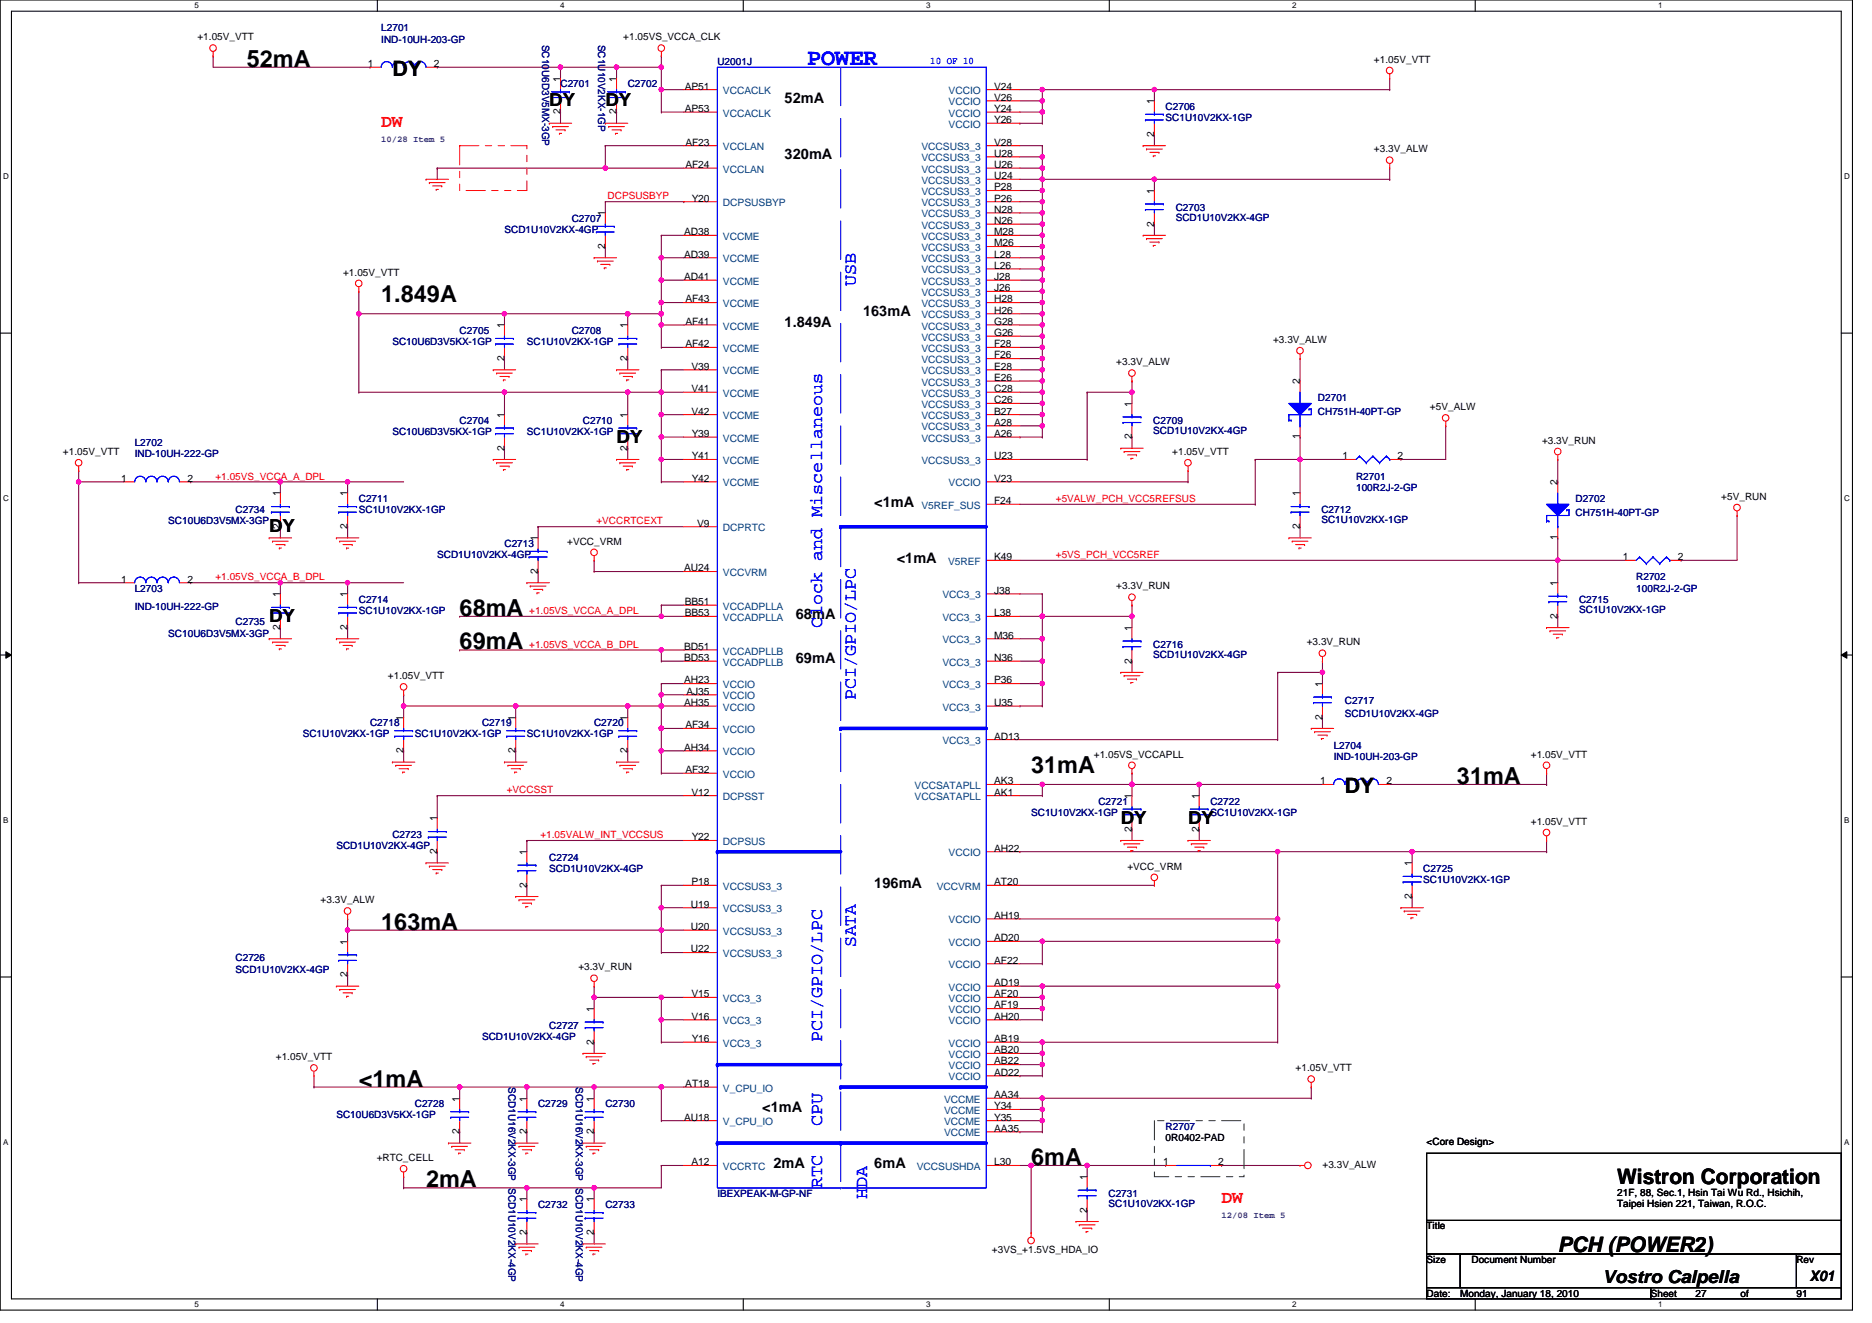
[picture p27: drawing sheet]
<svg xmlns="http://www.w3.org/2000/svg" width="297mm" height="210mm" viewBox="0 0 297 210" stroke-linecap="round" stroke-linejoin="round" font-family="sans-serif">
<defs><g id="words">
<g font-size="3.7">
<text x="39.2" y="10.6">52mA</text>
<text x="60.5" y="47.9">1.849A</text>
<text x="72.9" y="97.7">68mA</text>
<text x="72.9" y="103">69mA</text>
<text x="163.6" y="122.6">31mA</text>
<text x="231.2" y="124.4">31mA</text>
<text x="60.5" y="147.5">163mA</text>
<text x="56.9" y="172.4">&lt;1mA</text>
<text x="163.6" y="184.8">6mA</text>
<text x="67.6" y="188.4">2mA</text>
</g>
<text font-size="3.7" fill="#00f" x="128.1" y="10.2">POWER</text>
<g font-size="3.4">
<text x="62.3" y="12">DY</text>
<text x="213.4" y="125.8">DY</text>
<text x="256.6" y="187.9">Wistron Corporation</text>
<text x="247.2" y="198.7">PCH (POWER2)</text>
</g>
<g font-size="2.8">
<text x="87.2" y="16.9">DY</text>
<text x="96.1" y="16.9">DY</text>
<text x="97.8" y="70.2">DY</text>
<text x="42.7" y="84.4">DY</text>
<text x="42.7" y="98.7">DY</text>
<text x="177.8" y="130.7">DY</text>
<text x="188.5" y="130.7">DY</text>
<text x="254.3" y="203.5">Vostro Calpella</text>
</g>
<g font-size="2.8" fill="#f00">
<text x="60.5" y="20.1">DW</text>
<text x="193.8" y="190.8">DW</text>
</g>
<g font-size="2.8" fill="#00f">
<text x="135.8" y="45.3" transform="rotate(-90 135.8 45.3)">USB</text>
<text x="130.5" y="99.6" transform="rotate(-90 130.5 99.6)">Clock and Miscellaneous</text>
<text x="135.8" y="111.1" transform="rotate(-90 135.8 111.1)">PCI/GPIO/LPC</text>
<text x="135.8" y="150.2" transform="rotate(-90 135.8 150.2)">SATA</text>
<text x="130.5" y="165.4" transform="rotate(-90 130.5 165.4)">PCI/GPIO/LPC</text>
<text x="130.5" y="178.7" transform="rotate(-90 130.5 178.7)">CPU</text>
<text x="130.5" y="188.5" transform="rotate(-90 130.5 188.5)">RTC</text>
<text x="137.6" y="190.2" transform="rotate(-90 137.6 190.2)">HDA</text>
</g>
<g font-size="2.3">
<text x="124.5" y="16.4">52mA</text>
<text x="124.5" y="25.3">320mA</text>
<text x="124.5" y="51.9">1.849A</text>
<text x="136.9" y="50.1">163mA</text>
<text x="138.7" y="80.4">&lt;1mA</text>
<text x="142.3" y="89.3">&lt;1mA</text>
<text x="126.3" y="98.1">68mA</text>
<text x="126.3" y="105.3">69mA</text>
<text x="138.7" y="140.8">196mA</text>
<text x="120.9" y="176.4">&lt;1mA</text>
<text x="122.7" y="185.3">2mA</text>
<text x="138.7" y="185.3">6mA</text>
<text x="287.2" y="203.2">X01</text>
</g>
<g font-size="1.6" fill="#000080">
<text x="60.5" y="5">L2701</text>
<text x="60.5" y="6.8">IND-10UH-203-GP</text>
<text x="86" y="7.1" transform="rotate(90 86 7.1)">SC10U6D3V5MX-3GP</text>
<text x="94.9" y="7.1" transform="rotate(90 94.9 7.1)">SC1U10V2KX-1GP</text>
<text x="113.8" y="10.3">U2001J</text>
<text x="88.9" y="13.9">C2701</text>
<text x="99.6" y="13.9">C2702</text>
<text x="185" y="17.4">C2706</text>
<text x="185" y="19.2">SC1U10V2KX-1GP</text>
<text x="90.7" y="35.2">C2707</text>
<text x="186.6" y="33.4">C2703</text>
<text x="186.6" y="35">SCD1U10V2KX-4GP</text>
<text x="80" y="37">SCD1U10V2KX-4GP</text>
<text x="72.9" y="53">C2705</text>
<text x="90.7" y="53">C2708</text>
<text x="62.3" y="54.8">SC10U6D3V5KX-1GP</text>
<text x="83.6" y="54.8">SC1U10V2KX-1GP</text>
<text x="209.1" y="63.6">D2701</text>
<text x="209.1" y="65.8">CH751H-40PT-GP</text>
<text x="21.4" y="70.8">L2702</text>
<text x="62.3" y="69">SC10U6D3V5KX-1GP</text>
<text x="72.9" y="67.2">C2704</text>
<text x="83.6" y="69">SC1U10V2KX-1GP</text>
<text x="92.5" y="67.2">C2710</text>
<text x="183" y="67.2">C2709</text>
<text x="183" y="68.8">SCD1U10V2KX-4GP</text>
<text x="21.4" y="72.5">IND-10UH-222-GP</text>
<text x="215.2" y="76.1">R2701</text>
<text x="215.2" y="77.9">100R2J-2-GP</text>
<text x="26.7" y="83.2">SC10U6D3V5MX-3GP</text>
<text x="37.4" y="81.4">C2734</text>
<text x="56.9" y="79.7">C2711</text>
<text x="56.9" y="81.4">SC1U10V2KX-1GP</text>
<text x="209.7" y="81.4">C2712</text>
<text x="209.7" y="83">SC1U10V2KX-1GP</text>
<text x="250" y="79.7">D2702</text>
<text x="250" y="81.8">CH751H-40PT-GP</text>
<text x="69.4" y="88.5">SCD1U10V2KX-4GP</text>
<text x="80" y="86.8">C2713</text>
<text x="21.4" y="93.9">L2703</text>
<text x="56.9" y="95.7">C2714</text>
<text x="250.6" y="95.7">C2715</text>
<text x="259.6" y="92.1">R2702</text>
<text x="259.6" y="93.9">100R2J-2-GP</text>
<text x="21.4" y="96.7">IND-10UH-222-GP</text>
<text x="26.7" y="101">SC10U6D3V5MX-3GP</text>
<text x="37.4" y="99.2">C2735</text>
<text x="56.9" y="97.4">SC1U10V2KX-1GP</text>
<text x="250.6" y="97.3">SC1U10V2KX-1GP</text>
<text x="183" y="102.8">C2716</text>
<text x="183" y="104.4">SCD1U10V2KX-4GP</text>
<text x="213.4" y="111.7">C2717</text>
<text x="213.4" y="113.8">SCD1U10V2KX-4GP</text>
<text x="48" y="117">SC1U10V2KX-1GP</text>
<text x="58.7" y="115.2">C2718</text>
<text x="65.8" y="117">SC1U10V2KX-1GP</text>
<text x="76.5" y="115.2">C2719</text>
<text x="83.6" y="117">SC1U10V2KX-1GP</text>
<text x="94.3" y="115.2">C2720</text>
<text x="211.6" y="118.8">L2704</text>
<text x="211.6" y="120.5">IND-10UH-203-GP</text>
<text x="163.6" y="129.4">SC1U10V2KX-1GP</text>
<text x="174.3" y="127.7">C2721</text>
<text x="192.1" y="127.7">C2722</text>
<text x="192.1" y="129.4">SC1U10V2KX-1GP</text>
<text x="53.4" y="134.8">SCD1U10V2KX-4GP</text>
<text x="62.3" y="133">C2723</text>
<text x="87.2" y="136.5">C2724</text>
<text x="87.2" y="138.3">SCD1U10V2KX-4GP</text>
<text x="225.8" y="138.3">C2725</text>
<text x="225.8" y="140.1">SC1U10V2KX-1GP</text>
<text x="37.4" y="152.5">C2726</text>
<text x="37.4" y="154.3">SCD1U10V2KX-4GP</text>
<text x="76.5" y="165">SCD1U10V2KX-4GP</text>
<text x="87.2" y="163.2">C2727</text>
<text x="80.7" y="172.5" transform="rotate(90 80.7 172.5)">SCD1U16V2KX-3GP SCD1U10V2KX-4GP</text>
<text x="91.4" y="172.5" transform="rotate(90 91.4 172.5)">SCD1U16V2KX-3GP SCD1U10V2KX-4GP</text>
<text x="53.4" y="177.4">SC10U6D3V5KX-1GP</text>
<text x="65.8" y="175.7">C2728</text>
<text x="85.4" y="175.7">C2729</text>
<text x="96.1" y="175.7">C2730</text>
<text x="185" y="179.2">R2707</text>
<text x="85.4" y="191.7">C2732</text>
<text x="96.1" y="191.7">C2733</text>
<text x="113.8" y="189.9">IBEXPEAK-M-GP-NF</text>
<text x="175.9" y="189.9">C2731</text>
<text x="175.9" y="191.5">SC1U10V2KX-1GP</text>
</g>
<g font-size="1.6">
<text x="31.3" y="6.4">+1.05V_VTT</text>
<text x="58.4" y="10.6">1</text>
<text x="68.9" y="10.6">2</text>
<text x="98.9" y="6.4">+1.05VS_VCCA_CLK</text>
<text x="218" y="9.9">+1.05V_VTT</text>
<text x="88.9" y="13" transform="rotate(-90 88.9 13)">1</text>
<text x="97.8" y="13" transform="rotate(-90 97.8 13)">1</text>
<text x="108.6" y="14.2">AP51</text>
<text x="108.6" y="17.8">AP53</text>
<text x="157.8" y="14.2">V24</text>
<text x="157.8" y="16">V26</text>
<text x="157.8" y="17.8">Y24</text>
<text x="183.2" y="16.5" transform="rotate(-90 183.2 16.5)">1</text>
<text x="88.9" y="18.2" transform="rotate(-90 88.9 18.2)">2</text>
<text x="97.8" y="18.2" transform="rotate(-90 97.8 18.2)">2</text>
<text x="108.8" y="23.1">AF23</text>
<text x="157.8" y="23.1">V28</text>
<text x="157.8" y="19.5">Y26</text>
<text x="183.2" y="21.7" transform="rotate(-90 183.2 21.7)">2</text>
<text x="108.8" y="26.6">AF24</text>
<text x="157.8" y="28.4">U24</text>
<text x="157.8" y="26.6">U26</text>
<text x="157.8" y="24.9">U28</text>
<text x="218" y="24.2">+3.3V_ALW</text>
<text x="96" y="34.3" transform="rotate(-90 96 34.3)">1</text>
<text x="109.8" y="32">Y20</text>
<text x="157.8" y="35.5">N26</text>
<text x="157.8" y="33.8">N28</text>
<text x="157.8" y="32">P26</text>
<text x="157.8" y="30.2">P28</text>
<text x="183.2" y="35.9" transform="rotate(-90 183.2 35.9)">2</text>
<text x="183.2" y="30.8" transform="rotate(-90 183.2 30.8)">1</text>
<text x="96" y="39.5" transform="rotate(-90 96 39.5)">2</text>
<text x="108.6" y="37.3">AD38</text>
<text x="108.6" y="40.9">AD39</text>
<text x="157.8" y="40.9">L28</text>
<text x="157.8" y="39.1">M26</text>
<text x="157.8" y="37.3">M28</text>
<text x="54.4" y="43.7">+1.05V_VTT</text>
<text x="108.6" y="44.4">AD41</text>
<text x="108.8" y="48">AF43</text>
<text x="157.8" y="48">H28</text>
<text x="157.8" y="46.2">J26</text>
<text x="157.8" y="44.4">J28</text>
<text x="157.8" y="42.7">L26</text>
<text x="80" y="52.1" transform="rotate(-90 80 52.1)">1</text>
<text x="99.6" y="52.1" transform="rotate(-90 99.6 52.1)">1</text>
<text x="108.8" y="51.5">AF41</text>
<text x="157.8" y="53.3">G26</text>
<text x="157.8" y="51.5">G28</text>
<text x="157.8" y="49.8">H26</text>
<text x="80" y="57.3" transform="rotate(-90 80 57.3)">2</text>
<text x="99.6" y="57.3" transform="rotate(-90 99.6 57.3)">2</text>
<text x="108.8" y="55.1">AF42</text>
<text x="109.7" y="58.7">V39</text>
<text x="157.8" y="58.7">E28</text>
<text x="157.8" y="56.9">F26</text>
<text x="157.8" y="55.1">F28</text>
<text x="177.1" y="58">+3.3V_ALW</text>
<text x="202" y="54.4">+3.3V_ALW</text>
<text x="109.7" y="62.2">V41</text>
<text x="109.7" y="65.8">V42</text>
<text x="157.8" y="65.8">B27</text>
<text x="157.8" y="64">C26</text>
<text x="157.8" y="62.2">C28</text>
<text x="157.8" y="60.4">E26</text>
<text x="179.6" y="64.5" transform="rotate(-90 179.6 64.5)">1</text>
<text x="206.3" y="61" transform="rotate(-90 206.3 61)">2</text>
<text x="226.9" y="65.1">+5V_ALW</text>
<text x="80" y="71.5" transform="rotate(-90 80 71.5)">2</text>
<text x="80" y="66.3" transform="rotate(-90 80 66.3)">1</text>
<text x="99.6" y="71.5" transform="rotate(-90 99.6 71.5)">2</text>
<text x="99.6" y="66.3" transform="rotate(-90 99.6 66.3)">1</text>
<text x="109.8" y="69.3">Y39</text>
<text x="157.8" y="69.3">A26</text>
<text x="157.8" y="67.5">A28</text>
<text x="179.6" y="69.7" transform="rotate(-90 179.6 69.7)">2</text>
<text x="206.3" y="69.7" transform="rotate(-90 206.3 69.7)">1</text>
<text x="244.7" y="70.4">+3.3V_RUN</text>
<text x="10" y="72.2">+1.05V_VTT</text>
<text x="19.2" y="76.4">1</text>
<text x="29.7" y="76.4">2</text>
<text x="109.8" y="72.9">Y41</text>
<text x="109.8" y="76.4">Y42</text>
<text x="157.8" y="72.9">U23</text>
<text x="157.8" y="76.4">V23</text>
<text x="186" y="72.2">+1.05V_VTT</text>
<text x="213" y="72.9">1</text>
<text x="221.8" y="72.9">2</text>
<text x="247.2" y="77" transform="rotate(-90 247.2 77)">2</text>
<text x="44.5" y="83.9" transform="rotate(-90 44.5 83.9)">2</text>
<text x="44.5" y="78.8" transform="rotate(-90 44.5 78.8)">1</text>
<text x="55.1" y="83.9" transform="rotate(-90 55.1 83.9)">2</text>
<text x="55.1" y="78.8" transform="rotate(-90 55.1 78.8)">1</text>
<text x="110.6" y="83.5">V9</text>
<text x="157.8" y="80">F24</text>
<text x="206.3" y="83.9" transform="rotate(-90 206.3 83.9)">2</text>
<text x="206.3" y="78.8" transform="rotate(-90 206.3 78.8)">1</text>
<text x="273.1" y="79.3">+5V_RUN</text>
<text x="85.4" y="85.9" transform="rotate(-90 85.4 85.9)">1</text>
<text x="90" y="86.4">+VCC_VRM</text>
<text x="157.8" y="88.9">K49</text>
<text x="247.2" y="85.7" transform="rotate(-90 247.2 85.7)">1</text>
<text x="257.5" y="88.9">1</text>
<text x="266.2" y="88.9">2</text>
<text x="19.2" y="92.4">1</text>
<text x="29.7" y="92.4">2</text>
<text x="44.5" y="94.8" transform="rotate(-90 44.5 94.8)">1</text>
<text x="55.1" y="94.8" transform="rotate(-90 55.1 94.8)">1</text>
<text x="85.4" y="91.1" transform="rotate(-90 85.4 91.1)">2</text>
<text x="108.6" y="90.7">AU24</text>
<text x="108.6" y="96">BB51</text>
<text x="157.8" y="94.2">J38</text>
<text x="177.1" y="93.5">+3.3V_RUN</text>
<text x="247.2" y="93" transform="rotate(-90 247.2 93)">1</text>
<text x="44.5" y="99.9" transform="rotate(-90 44.5 99.9)">2</text>
<text x="55.1" y="99.9" transform="rotate(-90 55.1 99.9)">2</text>
<text x="108.6" y="97.8">BB53</text>
<text x="157.8" y="97.8">L38</text>
<text x="157.8" y="101.3">M36</text>
<text x="179.6" y="100.1" transform="rotate(-90 179.6 100.1)">1</text>
<text x="247.2" y="98.2" transform="rotate(-90 247.2 98.2)">2</text>
<text x="61.5" y="107.7">+1.05V_VTT</text>
<text x="108.6" y="103.1">BD51</text>
<text x="108.6" y="104.9">BD53</text>
<text x="157.8" y="104.9">N36</text>
<text x="179.6" y="105.3" transform="rotate(-90 179.6 105.3)">2</text>
<text x="207.3" y="102.4">+3.3V_RUN</text>
<text x="108.6" y="112">AH35</text>
<text x="108.6" y="108.4">AH23</text>
<text x="108.9" y="110.2">AJ35</text>
<text x="157.8" y="108.4">P36</text>
<text x="157.8" y="112">U35</text>
<text x="209.8" y="109" transform="rotate(-90 209.8 109)">1</text>
<text x="64" y="119.5" transform="rotate(-90 64 119.5)">2</text>
<text x="64" y="114.3" transform="rotate(-90 64 114.3)">1</text>
<text x="81.8" y="119.5" transform="rotate(-90 81.8 119.5)">2</text>
<text x="81.8" y="114.3" transform="rotate(-90 81.8 114.3)">1</text>
<text x="99.6" y="119.5" transform="rotate(-90 99.6 119.5)">2</text>
<text x="99.6" y="114.3" transform="rotate(-90 99.6 114.3)">1</text>
<text x="108.6" y="119.1">AH34</text>
<text x="108.8" y="115.5">AF34</text>
<text x="157.8" y="117.3">AD13</text>
<text x="209.8" y="114.2" transform="rotate(-90 209.8 114.2)">2</text>
<text x="108.8" y="122.7">AF32</text>
<text x="157.8" y="124.4">AK3</text>
<text x="173.6" y="120.2">+1.05VS_VCCAPLL</text>
<text x="209.5" y="124.4">1</text>
<text x="220" y="124.4">2</text>
<text x="242.9" y="120.2">+1.05V_VTT</text>
<text x="69.4" y="130.3" transform="rotate(-90 69.4 130.3)">1</text>
<text x="109.7" y="126.2">V12</text>
<text x="157.8" y="126.2">AK1</text>
<text x="179.6" y="132" transform="rotate(-90 179.6 132)">2</text>
<text x="179.6" y="126.8" transform="rotate(-90 179.6 126.8)">1</text>
<text x="190.3" y="132" transform="rotate(-90 190.3 132)">2</text>
<text x="190.3" y="126.8" transform="rotate(-90 190.3 126.8)">1</text>
<text x="242.9" y="130.9">+1.05V_VTT</text>
<text x="69.4" y="135.5" transform="rotate(-90 69.4 135.5)">2</text>
<text x="83.6" y="135.7" transform="rotate(-90 83.6 135.7)">1</text>
<text x="109.8" y="133.3">Y22</text>
<text x="157.8" y="135.1">AH22</text>
<text x="178.9" y="138">+VCC_VRM</text>
<text x="224" y="137.4" transform="rotate(-90 224 137.4)">1</text>
<text x="50.9" y="143.3">+3.3V_ALW</text>
<text x="83.6" y="140.8" transform="rotate(-90 83.6 140.8)">2</text>
<text x="109.6" y="144">U19</text>
<text x="109.7" y="140.4">P18</text>
<text x="157.8" y="140.4">AT20</text>
<text x="224" y="142.6" transform="rotate(-90 224 142.6)">2</text>
<text x="55.1" y="149.9" transform="rotate(-90 55.1 149.9)">1</text>
<text x="109.6" y="147.6">U20</text>
<text x="157.8" y="149.3">AD20</text>
<text x="157.8" y="145.8">AH19</text>
<text x="55.1" y="155.1" transform="rotate(-90 55.1 155.1)">2</text>
<text x="91.8" y="154">+3.3V_RUN</text>
<text x="109.6" y="151.1">U22</text>
<text x="157.8" y="152.9">AF22</text>
<text x="94.3" y="160.5" transform="rotate(-90 94.3 160.5)">1</text>
<text x="109.7" y="158.2">V15</text>
<text x="109.7" y="161.8">V16</text>
<text x="157.8" y="156.4">AD19</text>
<text x="157.8" y="158.2">AF20</text>
<text x="157.8" y="160">AF19</text>
<text x="157.8" y="161.8">AH20</text>
<text x="94.3" y="165.7" transform="rotate(-90 94.3 165.7)">2</text>
<text x="109.8" y="165.3">Y16</text>
<text x="157.8" y="165.3">AB19</text>
<text x="157.8" y="167.1">AB20</text>
<text x="43.8" y="168.2">+1.05V_VTT</text>
<text x="108.7" y="172.4">AT18</text>
<text x="157.8" y="170.7">AD22</text>
<text x="157.8" y="168.9">AB22</text>
<text x="205.6" y="170">+1.05V_VTT</text>
<text x="72.9" y="180" transform="rotate(-90 72.9 180)">2</text>
<text x="72.9" y="174.8" transform="rotate(-90 72.9 174.8)">1</text>
<text x="83.6" y="180" transform="rotate(-90 83.6 180)">2</text>
<text x="83.6" y="174.8" transform="rotate(-90 83.6 174.8)">1</text>
<text x="94.3" y="180" transform="rotate(-90 94.3 180)">2</text>
<text x="94.3" y="174.8" transform="rotate(-90 94.3 174.8)">1</text>
<text x="108.6" y="177.8">AU18</text>
<text x="157.8" y="174.2">AA34</text>
<text x="157.8" y="176">Y34</text>
<text x="157.8" y="177.8">Y35</text>
<text x="157.8" y="179.6">AA35</text>
<text x="59.8" y="184.2">+RTC_CELL</text>
<text x="109.7" y="184.9">A12</text>
<text x="157.8" y="184.9">L30</text>
<text x="184.6" y="184.9">1</text>
<text x="185" y="181">0R0402-PAD</text>
<text x="193.3" y="184.9">2</text>
<text x="209.8" y="185.3">+3.3V_ALW</text>
<text x="226.4" y="181.7">&lt;Core Design&gt;</text>
<text x="83.6" y="190.8" transform="rotate(-90 83.6 190.8)">1</text>
<text x="94.3" y="190.8" transform="rotate(-90 94.3 190.8)">1</text>
<text x="172.5" y="187.2" transform="rotate(-90 172.5 187.2)">1</text>
<text x="256.6" y="189.7">21F, 88, Sec.1, Hsin Tai Wu Rd., Hsichih,</text>
<text x="256.6" y="191.5">Taipei Hsien 221, Taiwan, R.O.C.</text>
<text x="83.6" y="196" transform="rotate(-90 83.6 196)">2</text>
<text x="94.3" y="196" transform="rotate(-90 94.3 196)">2</text>
<text x="172.5" y="192.4" transform="rotate(-90 172.5 192.4)">2</text>
<text x="226.4" y="195.1">Title</text>
<text x="157.4" y="198.8">+3VS_+1.5VS_HDA_IO</text>
<text x="226.4" y="200.4">Size</text>
<text x="233.5" y="200.4">Document Number</text>
<text x="285" y="200.4">Rev</text>
<text x="226.4" y="205.7">Date:</text>
<text x="231.7" y="205.7">Monday, January 18, 2010</text>
<text x="261.9" y="205.7">Sheet</text>
<text x="269" y="205.7">27</text>
<text x="276.2" y="205.7">of</text>
<text x="285" y="205.7">91</text>
</g>
<text font-size="1.6" fill="#00f" x="147.6" y="10.1">10 OF 10</text>
<g font-size="1.6" fill="#004080">
<text x="114.7" y="14.9">VCCACLK</text>
<text x="150.5" y="14.9">VCCIO</text>
<text x="150.5" y="16.7">VCCIO</text>
<text x="114.7" y="23.8">VCCLAN</text>
<text x="114.7" y="18.5">VCCACLK</text>
<text x="146.2" y="23.8">VCCSUS3_3</text>
<text x="150.5" y="18.5">VCCIO</text>
<text x="150.5" y="20.3">VCCIO</text>
<text x="114.7" y="27.4">VCCLAN</text>
<text x="146.2" y="29.2">VCCSUS3_3</text>
<text x="146.2" y="27.4">VCCSUS3_3</text>
<text x="146.2" y="25.6">VCCSUS3_3</text>
<text x="114.7" y="32.7">DCPSUSBYP</text>
<text x="146.2" y="34.5">VCCSUS3_3</text>
<text x="146.2" y="32.7">VCCSUS3_3</text>
<text x="146.2" y="30.9">VCCSUS3_3</text>
<text x="114.7" y="38.1">VCCME</text>
<text x="114.7" y="41.6">VCCME</text>
<text x="146.2" y="41.6">VCCSUS3_3</text>
<text x="146.2" y="39.8">VCCSUS3_3</text>
<text x="146.2" y="38.1">VCCSUS3_3</text>
<text x="146.2" y="36.3">VCCSUS3_3</text>
<text x="114.7" y="45.2">VCCME</text>
<text x="146.2" y="46.9">VCCSUS3_3</text>
<text x="146.2" y="45.2">VCCSUS3_3</text>
<text x="146.2" y="43.4">VCCSUS3_3</text>
<text x="114.7" y="52.3">VCCME</text>
<text x="114.7" y="48.7">VCCME</text>
<text x="146.2" y="52.3">VCCSUS3_3</text>
<text x="146.2" y="50.5">VCCSUS3_3</text>
<text x="146.2" y="48.7">VCCSUS3_3</text>
<text x="114.7" y="55.8">VCCME</text>
<text x="114.7" y="59.4">VCCME</text>
<text x="146.2" y="59.4">VCCSUS3_3</text>
<text x="146.2" y="57.6">VCCSUS3_3</text>
<text x="146.2" y="55.8">VCCSUS3_3</text>
<text x="146.2" y="54.1">VCCSUS3_3</text>
<text x="114.7" y="62.9">VCCME</text>
<text x="146.2" y="64.7">VCCSUS3_3</text>
<text x="146.2" y="62.9">VCCSUS3_3</text>
<text x="146.2" y="61.2">VCCSUS3_3</text>
<text x="114.7" y="66.5">VCCME</text>
<text x="114.7" y="70.1">VCCME</text>
<text x="146.2" y="70.1">VCCSUS3_3</text>
<text x="146.2" y="68.3">VCCSUS3_3</text>
<text x="146.2" y="66.5">VCCSUS3_3</text>
<text x="114.7" y="73.6">VCCME</text>
<text x="114.7" y="77.2">VCCME</text>
<text x="146.2" y="73.6">VCCSUS3_3</text>
<text x="150.5" y="77.2">VCCIO</text>
<text x="146.2" y="80.7">V5REF_SUS</text>
<text x="114.7" y="84.3">DCPRTC</text>
<text x="150.4" y="89.6">V5REF</text>
<text x="114.7" y="91.4">VCCVRM</text>
<text x="149.5" y="95">VCC3_3</text>
<text x="114.7" y="98.5">VCCADPLLA</text>
<text x="114.7" y="96.7">VCCADPLLA</text>
<text x="149.5" y="98.5">VCC3_3</text>
<text x="114.7" y="103.8">VCCADPLLB</text>
<text x="114.7" y="105.6">VCCADPLLB</text>
<text x="149.5" y="102.1">VCC3_3</text>
<text x="149.5" y="105.6">VCC3_3</text>
<text x="114.7" y="111">VCCIO</text>
<text x="114.7" y="112.7">VCCIO</text>
<text x="114.7" y="109.2">VCCIO</text>
<text x="149.5" y="109.2">VCC3_3</text>
<text x="149.5" y="112.7">VCC3_3</text>
<text x="114.7" y="116.3">VCCIO</text>
<text x="114.7" y="119.8">VCCIO</text>
<text x="149.5" y="118.1">VCC3_3</text>
<text x="114.7" y="123.4">VCCIO</text>
<text x="145.1" y="125.2">VCCSATAPLL</text>
<text x="114.7" y="127">DCPSST</text>
<text x="145.1" y="127">VCCSATAPLL</text>
<text x="114.7" y="134.1">DCPSUS</text>
<text x="150.5" y="135.8">VCCIO</text>
<text x="114.7" y="141.2">VCCSUS3_3</text>
<text x="148.6" y="141.2">VCCVRM</text>
<text x="114.7" y="144.7">VCCSUS3_3</text>
<text x="114.7" y="148.3">VCCSUS3_3</text>
<text x="150.5" y="146.5">VCCIO</text>
<text x="114.7" y="151.8">VCCSUS3_3</text>
<text x="150.5" y="150.1">VCCIO</text>
<text x="150.5" y="153.6">VCCIO</text>
<text x="114.7" y="159">VCC3_3</text>
<text x="150.5" y="157.2">VCCIO</text>
<text x="150.5" y="159">VCCIO</text>
<text x="150.5" y="160.7">VCCIO</text>
<text x="114.7" y="162.5">VCC3_3</text>
<text x="114.7" y="166.1">VCC3_3</text>
<text x="150.5" y="162.5">VCCIO</text>
<text x="150.5" y="166.1">VCCIO</text>
<text x="150.5" y="167.9">VCCIO</text>
<text x="114.7" y="173.2">V_CPU_IO</text>
<text x="150.5" y="171.4">VCCIO</text>
<text x="150.5" y="169.6">VCCIO</text>
<text x="114.7" y="178.5">V_CPU_IO</text>
<text x="149.8" y="175">VCCME</text>
<text x="149.8" y="176.7">VCCME</text>
<text x="149.8" y="178.5">VCCME</text>
<text x="114.7" y="185.6">VCCRTC</text>
<text x="145.5" y="185.6">VCCSUSHDA</text>
<text x="149.8" y="180.3">VCCME</text>
</g>
<g font-size="1.6" fill="#f00">
<text x="96.4" y="31.6">DCPSUSBYP</text>
<text x="34.2" y="76.1">+1.05VS_VCCA_A_DPL</text>
<text x="94.6" y="83.2">+VCCRTCEXT</text>
<text x="167.5" y="79.7">+5VALW_PCH_VCC5REFSUS</text>
<text x="167.5" y="88.5">+5VS_PCH_VCC5REF</text>
<text x="34.2" y="92.1">+1.05VS_VCCA_B_DPL</text>
<text x="84" y="97.4">+1.05VS_VCCA_A_DPL</text>
<text x="84" y="102.8">+1.05VS_VCCA_B_DPL</text>
<text x="80.4" y="125.9">+VCCSST</text>
<text x="85.7" y="133">+1.05VALW_INT_VCCSUS</text>
</g>
<g font-size="1.4" fill="#400080">
<text x="60.5" y="22.5">10/28 Item 5</text>
<text x="193.8" y="193.2">12/08 Item 5</text>
</g>
<g font-size="1.3">
<text x="30.8" y="1.3">5</text>
<text x="88.9" y="1.3">4</text>
<text x="147" y="1.3">3</text>
<text x="205" y="1.3">2</text>
<text x="263.1" y="1.3">1</text>
<text x=".5" y="28.4">D</text>
<text x="292.6" y="28.4">D</text>
<text x=".5" y="79.5">C</text>
<text x="292.6" y="79.5">C</text>
<text x=".5" y="130.6">B</text>
<text x="292.6" y="130.6">B</text>
<text x=".5" y="181.7">A</text>
<text x="292.6" y="181.7">A</text>
<text x="30.8" y="207.4">5</text>
<text x="88.9" y="207.4">4</text>
<text x="147" y="207.4">3</text>
<text x="205" y="207.4">2</text>
<text x="263.1" y="207.4">1</text>
</g>
</g></defs>
<path d="M0 0h293.9v207.9h-293.9zM1.8 1.8h290.4v204.3h-290.4z" fill="none" stroke="#000" stroke-width=".17"/>
<g fill="#fff">
<path d="M30.8 .2h.7v1.4h-.7z"/>
<path d="M30.8 206.3h.7v1.4h-.7z"/>
</g>
<path d="M59.9 0v1.8M59.9 206.1v1.8" fill="none" stroke="#000" stroke-width=".17"/>
<g fill="#fff">
<path d="M88.9 .2h.7v1.4h-.7z"/>
<path d="M88.9 206.3h.7v1.4h-.7z"/>
</g>
<path d="M117.9 0v1.8M117.9 206.1v1.8" fill="none" stroke="#000" stroke-width=".17"/>
<g fill="#fff">
<path d="M147 .2h.7v1.4h-.7z"/>
<path d="M147 206.3h.7v1.4h-.7z"/>
</g>
<path d="M176 0v1.8M176 206.1v1.8" fill="none" stroke="#000" stroke-width=".17"/>
<g fill="#fff">
<path d="M205 .2h.7v1.4h-.7z"/>
<path d="M205 206.3h.7v1.4h-.7z"/>
</g>
<path d="M234.1 0v1.8M234.1 206.1v1.8" fill="none" stroke="#000" stroke-width=".17"/>
<g fill="#fff">
<path d="M263.1 .2h.7v1.4h-.7z"/>
<path d="M263.1 206.3h.7v1.4h-.7z"/>
<path d="M.5 27.3h.9v1.4h-.9z"/>
<path d="M292.6 27.3h.9v1.4h-.9z"/>
<path d="M.5 78.4h.9v1.4h-.9z"/>
<path d="M292.6 78.4h.9v1.4h-.9z"/>
</g>
<path d="M0 52.9h1.8M292.2 52.9h1.7" fill="none" stroke="#000" stroke-width=".17"/>
<g fill="#fff">
<path d="M.5 129.5h.8v1.4h-.8z"/>
<path d="M292.6 129.5h.9v1.4h-.9z"/>
</g>
<path d="M0 103.9h1.8M292.2 103.9h1.7" fill="none" stroke="#000" stroke-width=".17"/>
<path d="M.9 103.4l.9 .5-.9 .5zM292.2 103.9l.8-.5v1z" fill="#000"/>
<path d="M.9 103.4l.9 .5-.9 .5zM292.2 103.9l.8-.5v1z" fill="none" stroke="#000" stroke-width=".16"/>
<g fill="#fff">
<path d="M.5 180.5h.8v1.4h-.8z"/>
<path d="M292.6 180.5h.9v1.4h-.9z"/>
</g>
<path d="M0 155h1.8M292.2 155h1.7" fill="none" stroke="#000" stroke-width=".17"/>
<path d="M104.9 17.8h.1M104.9 14.2h.1M104.9 17.8h3.6M104.9 14.2v3.6" fill="none" stroke="#800040" stroke-width=".17"/>
<circle cx="104.9" cy="14.2" r=".35" fill="#f0f"/>
<circle cx="104.9" cy="14.2" r=".35" fill="none" stroke="#f0f" stroke-width=".17"/>
<path d="M97.8 10.7h.1M97.8 10.7h7.1M104.9 14.2h.1M104.9 10.7h.1M104.9 14.2h3.6M104.9 10.7v3.5" fill="none" stroke="#800040" stroke-width=".17"/>
<circle cx="104.9" cy="10.7" r=".35" fill="#f0f"/>
<circle cx="104.9" cy="10.7" r=".35" fill="none" stroke="#f0f" stroke-width=".17"/>
<circle cx="97.8" cy="10.7" r=".35" fill="#f0f"/>
<circle cx="97.8" cy="10.7" r=".35" fill="none" stroke="#f0f" stroke-width=".17"/>
<g fill="none" stroke="#800040" stroke-width=".17">
<path d="M88.9 17.8h.1M88.9 10.7h.1M88.9 10.7v1.7M88.9 17.8v1.8M88.9 10.7h8.9M97.8 17.8h.1M97.8 10.7h.1M97.8 10.7v1.7M97.8 17.8v1.8M104.9 8.9h.1M104.9 8.9v1.8M96.1 26.7h.1"/>
<path d="M96.1 23.1h.1M96.1 26.7h12.4M96.1 23.1h12.4M96.1 23.1v3.6M104.9 37.3h.1M104.9 37.3v3.6M104.9 37.3h3.6M104.9 55.1h.1M104.9 51.6h.1M104.9 51.6v3.5M104.9 55.1h3.6M104.9 51.6h3.6"/>
</g>
<circle cx="104.9" cy="51.5" r=".35" fill="#f0f"/>
<circle cx="104.9" cy="51.5" r=".35" fill="none" stroke="#f0f" stroke-width=".17"/>
<path d="M104.9 48h.1M104.9 48h3.6M104.9 48v1.8" fill="none" stroke="#800040" stroke-width=".17"/>
<circle cx="104.9" cy="48" r=".35" fill="#f0f"/>
<circle cx="104.9" cy="48" r=".35" fill="none" stroke="#f0f" stroke-width=".17"/>
<path d="M104.9 44.4h.1M104.9 40.9h.1M104.9 44.4h3.6M104.9 40.9h3.6M104.9 40.9v3.5" fill="none" stroke="#800040" stroke-width=".17"/>
<circle cx="104.9" cy="40.9" r=".35" fill="#f0f"/>
<circle cx="104.9" cy="40.9" r=".35" fill="none" stroke="#f0f" stroke-width=".17"/>
<path d="M99.6 49.8h.1M99.6 49.8h5.3" fill="none" stroke="#800040" stroke-width=".17"/>
<circle cx="104.9" cy="49.8" r=".35" fill="#f0f"/>
<circle cx="104.9" cy="49.8" r=".35" fill="none" stroke="#f0f" stroke-width=".17"/>
<circle cx="99.6" cy="49.8" r=".35" fill="#f0f"/>
<circle cx="99.6" cy="49.8" r=".35" fill="none" stroke="#f0f" stroke-width=".17"/>
<path d="M99.6 56.9h.1M99.6 49.8h.1M99.6 49.8v1.8M99.6 56.9v1.8M104.9 58.7h.1M104.9 58.7h3.6M104.9 58.7v7.1M104.9 76.5h.1M104.9 62.2h.1M104.9 76.5h3.6M104.9 62.2h3.6" fill="none" stroke="#800040" stroke-width=".17"/>
<circle cx="104.9" cy="62.2" r=".35" fill="#f0f"/>
<circle cx="104.9" cy="62.2" r=".35" fill="none" stroke="#f0f" stroke-width=".17"/>
<path d="M104.9 65.8h.1M104.9 65.8h3.6M104.9 65.8v3.5" fill="none" stroke="#800040" stroke-width=".17"/>
<circle cx="104.9" cy="65.8" r=".35" fill="#f0f"/>
<circle cx="104.9" cy="65.8" r=".35" fill="none" stroke="#f0f" stroke-width=".17"/>
<path d="M104.9 69.3h.1M104.9 69.3h3.6" fill="none" stroke="#800040" stroke-width=".17"/>
<circle cx="104.9" cy="69.3" r=".35" fill="#f0f"/>
<circle cx="104.9" cy="69.3" r=".35" fill="none" stroke="#f0f" stroke-width=".17"/>
<path d="M104.9 69.3h.1M104.9 72.9h.1M104.9 69.3v3.6M104.9 72.9h3.6" fill="none" stroke="#800040" stroke-width=".17"/>
<circle cx="104.9" cy="72.9" r=".35" fill="#f0f"/>
<circle cx="104.9" cy="72.9" r=".35" fill="none" stroke="#f0f" stroke-width=".17"/>
<path d="M80 62.2h.1M80 62.2h19.6M99.6 71.1h.1M99.6 62.2h.1M99.6 62.2v3.6M99.6 71.1v1.8M104.9 72.9h.1M104.9 72.9v3.6" fill="none" stroke="#800040" stroke-width=".17"/>
<circle cx="99.6" cy="62.2" r=".35" fill="#f0f"/>
<circle cx="99.6" cy="62.2" r=".35" fill="none" stroke="#f0f" stroke-width=".17"/>
<circle cx="80" cy="62.2" r=".35" fill="#f0f"/>
<circle cx="80" cy="62.2" r=".35" fill="none" stroke="#f0f" stroke-width=".17"/>
<path d="M85.4 83.6h.1M85.4 90.7h.1M85.4 83.6h23.1M85.4 83.6v1.7M85.4 90.7v1.8M94.3 90.7h.1M94.3 88.9h.1M94.3 90.7h14.2M94.3 88.9v1.8M104.9 97.8h.1M104.9 97.8h3.6" fill="none" stroke="#800040" stroke-width=".17"/>
<circle cx="104.9" cy="97.8" r=".35" fill="#f0f"/>
<circle cx="104.9" cy="97.8" r=".35" fill="none" stroke="#f0f" stroke-width=".17"/>
<path d="M104.9 103.1h.1M104.9 103.1h3.6" fill="none" stroke="#800040" stroke-width=".17"/>
<circle cx="104.9" cy="103.1" r=".35" fill="#f0f"/>
<circle cx="104.9" cy="103.1" r=".35" fill="none" stroke="#f0f" stroke-width=".17"/>
<g fill="none" stroke="#800040" stroke-width=".17">
<path d="M72.9 97.8h.1M104.9 96h.1M104.9 96h3.6M104.9 96v1.8h-32M72.9 103.1h.1M72.9 103.1h32M104.9 103.1h.1M104.9 104.9h.1M104.9 115.6h.1M104.9 103.1v1.8M104.9 104.9h3.6M104.9 115.6h3.6"/>
<path d="M69.4 135.1h.1M69.4 126.2h.1M69.4 126.2v3.6M69.4 135.1v1.8M83.6 133.3h.1M83.6 133.3h24.9M83.6 133.3v1.8M83.6 140.5h.1M83.6 140.5v1.7"/>
</g>
<circle cx="104.9" cy="115.6" r=".35" fill="#f0f"/>
<circle cx="104.9" cy="115.6" r=".35" fill="none" stroke="#f0f" stroke-width=".17"/>
<path d="M104.9 119.1h.1M104.9 119.1h3.6M104.9 119.1v3.6M104.9 122.7h.1M104.9 122.7h3.6" fill="none" stroke="#800040" stroke-width=".17"/>
<circle cx="104.9" cy="119.1" r=".35" fill="#f0f"/>
<circle cx="104.9" cy="119.1" r=".35" fill="none" stroke="#f0f" stroke-width=".17"/>
<path d="M99.6 112h.1M99.6 112h5.3" fill="none" stroke="#800040" stroke-width=".17"/>
<circle cx="104.9" cy="112" r=".35" fill="#f0f"/>
<circle cx="104.9" cy="112" r=".35" fill="none" stroke="#f0f" stroke-width=".17"/>
<circle cx="99.6" cy="112" r=".35" fill="#f0f"/>
<circle cx="99.6" cy="112" r=".35" fill="none" stroke="#f0f" stroke-width=".17"/>
<path d="M64 112h.1M64 112h17.8" fill="none" stroke="#800040" stroke-width=".17"/>
<circle cx="81.8" cy="112" r=".35" fill="#f0f"/>
<circle cx="81.8" cy="112" r=".35" fill="none" stroke="#f0f" stroke-width=".17"/>
<circle cx="64" cy="112" r=".35" fill="#f0f"/>
<circle cx="64" cy="112" r=".35" fill="none" stroke="#f0f" stroke-width=".17"/>
<path d="M81.8 112h.1M81.8 112v1.8M81.8 112h17.8M99.6 119.1h.1M99.6 112h.1M99.6 112v1.8M99.6 119.1v1.8M104.9 110.2h.1M104.9 110.2h3.6M69.4 126.2h.1M69.4 126.2h39.1" fill="none" stroke="#800040" stroke-width=".17"/>
<circle cx="99.6" cy="112" r=".35" fill="#f0f"/>
<circle cx="99.6" cy="112" r=".35" fill="none" stroke="#f0f" stroke-width=".17"/>
<circle cx="81.8" cy="112" r=".35" fill="#f0f"/>
<circle cx="81.8" cy="112" r=".35" fill="none" stroke="#f0f" stroke-width=".17"/>
<path d="M64 119.1h.1M64 112h.1M64 112v1.8M64 119.1v1.8M104.9 112h.1M104.9 110.2h.1M104.9 112h3.6M104.9 110.2v1.8" fill="none" stroke="#800040" stroke-width=".17"/>
<circle cx="104.9" cy="112" r=".35" fill="#f0f"/>
<circle cx="104.9" cy="112" r=".35" fill="none" stroke="#f0f" stroke-width=".17"/>
<path d="M81.8 119.1h.1M81.8 119.1v1.8M104.9 140.5h.1M104.9 151.1h.1M104.9 144h.1M104.9 147.6h.1M104.9 140.5h3.6M104.9 140.5v3.5M104.9 147.6v3.5M104.9 151.1h3.6M104.9 144h3.6M104.9 147.6h3.6" fill="none" stroke="#800040" stroke-width=".17"/>
<circle cx="104.9" cy="147.6" r=".35" fill="#f0f"/>
<circle cx="104.9" cy="147.6" r=".35" fill="none" stroke="#f0f" stroke-width=".17"/>
<path d="M104.9 158.2h.1M104.9 158.2h3.6M104.9 165.4h.1M104.9 161.8h.1M104.9 165.4h3.6M104.9 161.8v3.6M104.9 161.8h3.6" fill="none" stroke="#800040" stroke-width=".17"/>
<circle cx="104.9" cy="161.8" r=".35" fill="#f0f"/>
<circle cx="104.9" cy="161.8" r=".35" fill="none" stroke="#f0f" stroke-width=".17"/>
<path d="M104.9 158.2h.1M104.9 158.2v3.6M72.9 172.5h.1M72.9 172.5h10.7M83.6 179.6h.1M83.6 172.5h.1M83.6 172.5v1.7M83.6 179.6v1.8M104.9 172.5h.1M104.9 172.5h3.6" fill="none" stroke="#800040" stroke-width=".17"/>
<circle cx="72.9" cy="172.5" r=".35" fill="#f0f"/>
<circle cx="72.9" cy="172.5" r=".35" fill="none" stroke="#f0f" stroke-width=".17"/>
<path d="M83.6 172.5h.1M83.6 172.5h10.7M94.3 179.6h.1M94.3 172.5h.1M94.3 172.5v1.7M94.3 179.6v1.8" fill="none" stroke="#800040" stroke-width=".17"/>
<circle cx="83.6" cy="172.5" r=".35" fill="#f0f"/>
<circle cx="83.6" cy="172.5" r=".35" fill="none" stroke="#f0f" stroke-width=".17"/>
<path d="M94.3 188.5h.1M104.9 184.9h.1M104.9 184.9h3.6M104.9 184.9v3.6h-10.6" fill="none" stroke="#800040" stroke-width=".17"/>
<circle cx="94.3" cy="188.5" r=".35" fill="#f0f"/>
<circle cx="94.3" cy="188.5" r=".35" fill="none" stroke="#f0f" stroke-width=".17"/>
<path d="M64 186.7h.1M64 186.7v1.8M83.6 195.6h.1M83.6 188.5h.1M83.6 188.5v1.7M83.6 195.6v1.8M83.6 188.5h10.7M94.3 195.6h.1M94.3 188.5h.1M94.3 188.5v1.7M94.3 195.6v1.8" fill="none" stroke="#800040" stroke-width=".17"/>
<circle cx="83.6" cy="188.5" r=".35" fill="#f0f"/>
<circle cx="83.6" cy="188.5" r=".35" fill="none" stroke="#f0f" stroke-width=".17"/>
<path d="M55.2 154.7h.1M55.2 147.6h.1M55.2 147.6v1.8M55.2 154.7v1.8M94.3 158.2h.1M94.3 158.2h10.6" fill="none" stroke="#800040" stroke-width=".17"/>
<circle cx="104.9" cy="158.2" r=".35" fill="#f0f"/>
<circle cx="104.9" cy="158.2" r=".35" fill="none" stroke="#f0f" stroke-width=".17"/>
<path d="M94.3 158.2h.1M94.3 158.2v1.8M94.3 165.4h.1M94.3 165.4v1.7" fill="none" stroke="#800040" stroke-width=".17"/>
<circle cx="94.3" cy="158.2" r=".35" fill="#f0f"/>
<circle cx="94.3" cy="158.2" r=".35" fill="none" stroke="#f0f" stroke-width=".17"/>
<path d="M104.9 115.6h.1M104.9 115.6v3.5" fill="none" stroke="#800040" stroke-width=".17"/>
<circle cx="104.9" cy="115.6" r=".35" fill="#f0f"/>
<circle cx="104.9" cy="115.6" r=".35" fill="none" stroke="#f0f" stroke-width=".17"/>
<path d="M104.9 44.4h.1M104.9 44.4v3.6" fill="none" stroke="#800040" stroke-width=".17"/>
<circle cx="104.9" cy="44.4" r=".35" fill="#f0f"/>
<circle cx="104.9" cy="44.4" r=".35" fill="none" stroke="#f0f" stroke-width=".17"/>
<path d="M55.2 147.6h.1M55.2 147.6h49.7" fill="none" stroke="#800040" stroke-width=".17"/>
<circle cx="55.1" cy="147.6" r=".35" fill="#f0f"/>
<circle cx="55.1" cy="147.6" r=".35" fill="none" stroke="#f0f" stroke-width=".17"/>
<path d="M104.9 144h.1M104.9 144v3.6" fill="none" stroke="#800040" stroke-width=".17"/>
<circle cx="104.9" cy="144" r=".35" fill="#f0f"/>
<circle cx="104.9" cy="144" r=".35" fill="none" stroke="#f0f" stroke-width=".17"/>
<path d="M104.9 49.8h.1M104.9 49.8v1.8" fill="none" stroke="#800040" stroke-width=".17"/>
<circle cx="104.9" cy="49.8" r=".35" fill="#f0f"/>
<circle cx="104.9" cy="49.8" r=".35" fill="none" stroke="#f0f" stroke-width=".17"/>
<path d="M12.5 76.5h.1M12.5 76.5h7.1M55.2 76.5h.1M55.2 76.5h8.8" fill="none" stroke="#800040" stroke-width=".17"/>
<circle cx="55.1" cy="76.4" r=".35" fill="#f0f"/>
<circle cx="55.1" cy="76.4" r=".35" fill="none" stroke="#f0f" stroke-width=".17"/>
<path d="M104.9 177.8h.1M104.9 172.5h.1M104.9 177.8h3.6M104.9 172.5v5.3" fill="none" stroke="#800040" stroke-width=".17"/>
<circle cx="104.9" cy="172.5" r=".35" fill="#f0f"/>
<circle cx="104.9" cy="172.5" r=".35" fill="none" stroke="#f0f" stroke-width=".17"/>
<path d="M94.3 172.5h.1M94.3 172.5h10.6" fill="none" stroke="#800040" stroke-width=".17"/>
<circle cx="94.3" cy="172.5" r=".35" fill="#f0f"/>
<circle cx="94.3" cy="172.5" r=".35" fill="none" stroke="#f0f" stroke-width=".17"/>
<path d="M44.5 76.5h.1M44.5 76.5h10.7M55.2 76.5h.1M55.2 76.5v1.7" fill="none" stroke="#800040" stroke-width=".17"/>
<circle cx="44.5" cy="76.4" r=".35" fill="#f0f"/>
<circle cx="44.5" cy="76.4" r=".35" fill="none" stroke="#f0f" stroke-width=".17"/>
<path d="M12.5 76.5h.1M12.5 76.5v16M30.3 76.5h.1M30.3 76.5h14.2M44.5 76.5h.1M44.5 76.5v1.7M44.5 83.6h.1M44.5 83.6v1.7M55.2 83.6h.1M55.2 83.6v1.7" fill="none" stroke="#800040" stroke-width=".17"/>
<circle cx="12.5" cy="76.4" r=".35" fill="#f0f"/>
<circle cx="12.5" cy="76.4" r=".35" fill="none" stroke="#f0f" stroke-width=".17"/>
<path d="M12.5 92.5h.1M12.5 92.5h7.1M30.3 92.5h.1M30.3 92.5h24.9M44.5 92.5h.1M44.5 99.6h.1M44.5 92.5v1.7M44.5 99.6v1.7M55.2 92.5h.1M55.2 92.5v1.7" fill="none" stroke="#800040" stroke-width=".17"/>
<circle cx="44.5" cy="92.4" r=".35" fill="#f0f"/>
<circle cx="44.5" cy="92.4" r=".35" fill="none" stroke="#f0f" stroke-width=".17"/>
<path d="M55.2 99.6h.1M55.2 92.5h.1M55.2 99.6v1.7M55.2 92.5h8.8" fill="none" stroke="#800040" stroke-width=".17"/>
<circle cx="55.1" cy="92.4" r=".35" fill="#f0f"/>
<circle cx="55.1" cy="92.4" r=".35" fill="none" stroke="#f0f" stroke-width=".17"/>
<path d="M161.8 14.2h3.6M165.4 14.2h.1M165.4 16h.1M165.4 14.2v1.8" fill="none" stroke="#800040" stroke-width=".17"/>
<circle cx="165.4" cy="16" r=".35" fill="#f0f"/>
<circle cx="165.4" cy="16" r=".35" fill="none" stroke="#f0f" stroke-width=".17"/>
<path d="M161.8 19.6h.1M161.8 19.6h3.6M161.8 16h3.6M165.4 16h.1M165.4 17.8h.1M165.4 16v1.8" fill="none" stroke="#800040" stroke-width=".17"/>
<circle cx="165.4" cy="17.8" r=".35" fill="#f0f"/>
<circle cx="165.4" cy="17.8" r=".35" fill="none" stroke="#f0f" stroke-width=".17"/>
<path d="M161.8 17.8h3.6M165.4 17.8h.1M165.4 19.6h.1M165.4 17.8v1.8M165.4 14.2h17.8M183.2 14.2h.1M183.2 21.3h.1M183.2 21.3v1.8" fill="none" stroke="#800040" stroke-width=".17"/>
<circle cx="165.4" cy="14.2" r=".35" fill="#f0f"/>
<circle cx="165.4" cy="14.2" r=".35" fill="none" stroke="#f0f" stroke-width=".17"/>
<circle cx="183.2" cy="14.2" r=".35" fill="#f0f"/>
<circle cx="183.2" cy="14.2" r=".35" fill="none" stroke="#f0f" stroke-width=".17"/>
<path d="M183.2 14.2h.1M183.2 14.2v1.8M183.2 14.2h37.3M161.8 23.1h3.6M165.4 23.1h.1M165.4 24.9h.1M165.4 23.1v1.8" fill="none" stroke="#800040" stroke-width=".17"/>
<circle cx="165.4" cy="24.9" r=".35" fill="#f0f"/>
<circle cx="165.4" cy="24.9" r=".35" fill="none" stroke="#f0f" stroke-width=".17"/>
<path d="M161.8 24.9h3.6M165.4 24.9h.1M165.4 26.7h.1M165.4 24.9v1.8M161.8 69.3h.1M161.8 69.3h3.6" fill="none" stroke="#800040" stroke-width=".17"/>
<circle cx="165.4" cy="26.7" r=".35" fill="#f0f"/>
<circle cx="165.4" cy="26.7" r=".35" fill="none" stroke="#f0f" stroke-width=".17"/>
<path d="M161.8 26.7h3.6M165.4 26.7h.1M165.4 28.4h.1M165.4 26.7v1.7" fill="none" stroke="#800040" stroke-width=".17"/>
<circle cx="165.4" cy="28.4" r=".35" fill="#f0f"/>
<circle cx="165.4" cy="28.4" r=".35" fill="none" stroke="#f0f" stroke-width=".17"/>
<path d="M161.8 28.4h3.6M165.4 28.4h.1M165.4 30.2h.1M165.4 28.4v1.8" fill="none" stroke="#800040" stroke-width=".17"/>
<circle cx="165.4" cy="30.2" r=".35" fill="#f0f"/>
<circle cx="165.4" cy="30.2" r=".35" fill="none" stroke="#f0f" stroke-width=".17"/>
<path d="M161.8 30.2h3.6M165.4 30.2h.1M165.4 32h.1M165.4 30.2v1.8" fill="none" stroke="#800040" stroke-width=".17"/>
<circle cx="165.4" cy="32" r=".35" fill="#f0f"/>
<circle cx="165.4" cy="32" r=".35" fill="none" stroke="#f0f" stroke-width=".17"/>
<path d="M161.8 32h3.6M165.4 32h.1M165.4 33.8h.1M165.4 32v1.8" fill="none" stroke="#800040" stroke-width=".17"/>
<circle cx="165.4" cy="33.8" r=".35" fill="#f0f"/>
<circle cx="165.4" cy="33.8" r=".35" fill="none" stroke="#f0f" stroke-width=".17"/>
<path d="M161.8 33.8h3.6M165.4 33.8h.1M165.4 35.6h.1M165.4 33.8v1.8" fill="none" stroke="#800040" stroke-width=".17"/>
<circle cx="165.4" cy="35.5" r=".35" fill="#f0f"/>
<circle cx="165.4" cy="35.5" r=".35" fill="none" stroke="#f0f" stroke-width=".17"/>
<path d="M161.8 35.6h3.6M165.4 35.6h.1M165.4 37.3h.1M165.4 35.6v1.7" fill="none" stroke="#800040" stroke-width=".17"/>
<circle cx="165.4" cy="37.3" r=".35" fill="#f0f"/>
<circle cx="165.4" cy="37.3" r=".35" fill="none" stroke="#f0f" stroke-width=".17"/>
<path d="M161.8 37.3h3.6M165.4 37.3h.1M165.4 39.1h.1M165.4 37.3v1.8" fill="none" stroke="#800040" stroke-width=".17"/>
<circle cx="165.4" cy="39.1" r=".35" fill="#f0f"/>
<circle cx="165.4" cy="39.1" r=".35" fill="none" stroke="#f0f" stroke-width=".17"/>
<path d="M161.8 39.1h3.6M165.4 39.1h.1M165.4 39.1v1.8M165.4 40.9h.1" fill="none" stroke="#800040" stroke-width=".17"/>
<circle cx="165.4" cy="40.9" r=".35" fill="#f0f"/>
<circle cx="165.4" cy="40.9" r=".35" fill="none" stroke="#f0f" stroke-width=".17"/>
<path d="M161.8 40.9h3.6M165.4 40.9h.1M165.4 42.7h.1M165.4 40.9v1.8" fill="none" stroke="#800040" stroke-width=".17"/>
<circle cx="165.4" cy="42.7" r=".35" fill="#f0f"/>
<circle cx="165.4" cy="42.7" r=".35" fill="none" stroke="#f0f" stroke-width=".17"/>
<path d="M161.8 42.7h3.6M165.4 42.7h.1M165.4 44.4h.1M165.4 42.7v1.7" fill="none" stroke="#800040" stroke-width=".17"/>
<circle cx="165.4" cy="44.4" r=".35" fill="#f0f"/>
<circle cx="165.4" cy="44.4" r=".35" fill="none" stroke="#f0f" stroke-width=".17"/>
<path d="M161.8 44.4h3.6M165.4 44.4h.1M165.4 46.2h.1M165.4 44.4v1.8" fill="none" stroke="#800040" stroke-width=".17"/>
<circle cx="165.4" cy="46.2" r=".35" fill="#f0f"/>
<circle cx="165.4" cy="46.2" r=".35" fill="none" stroke="#f0f" stroke-width=".17"/>
<path d="M161.8 46.2h3.6M165.4 46.2h.1M165.4 48h.1M165.4 46.2v1.8" fill="none" stroke="#800040" stroke-width=".17"/>
<circle cx="165.4" cy="48" r=".35" fill="#f0f"/>
<circle cx="165.4" cy="48" r=".35" fill="none" stroke="#f0f" stroke-width=".17"/>
<path d="M161.8 48h3.6M165.4 48h.1M165.4 49.8h.1M165.4 48v1.8" fill="none" stroke="#800040" stroke-width=".17"/>
<circle cx="165.4" cy="49.8" r=".35" fill="#f0f"/>
<circle cx="165.4" cy="49.8" r=".35" fill="none" stroke="#f0f" stroke-width=".17"/>
<path d="M161.8 49.8h3.6M165.4 49.8h.1M165.4 51.6h.1M165.4 49.8v1.8" fill="none" stroke="#800040" stroke-width=".17"/>
<circle cx="165.4" cy="51.5" r=".35" fill="#f0f"/>
<circle cx="165.4" cy="51.5" r=".35" fill="none" stroke="#f0f" stroke-width=".17"/>
<path d="M161.8 51.6h3.6M165.4 51.6h.1M165.4 53.3h.1M165.4 51.6v1.7" fill="none" stroke="#800040" stroke-width=".17"/>
<circle cx="165.4" cy="53.3" r=".35" fill="#f0f"/>
<circle cx="165.4" cy="53.3" r=".35" fill="none" stroke="#f0f" stroke-width=".17"/>
<path d="M161.8 53.3h3.6M165.4 53.3h.1M165.4 55.1h.1M165.4 53.3v1.8" fill="none" stroke="#800040" stroke-width=".17"/>
<circle cx="165.4" cy="55.1" r=".35" fill="#f0f"/>
<circle cx="165.4" cy="55.1" r=".35" fill="none" stroke="#f0f" stroke-width=".17"/>
<path d="M161.8 55.1h3.6M165.4 55.1h.1M165.4 56.9h.1M165.4 55.1v1.8" fill="none" stroke="#800040" stroke-width=".17"/>
<circle cx="165.4" cy="56.9" r=".35" fill="#f0f"/>
<circle cx="165.4" cy="56.9" r=".35" fill="none" stroke="#f0f" stroke-width=".17"/>
<path d="M161.8 56.9h3.6M165.4 56.9h.1M165.4 58.7h.1M165.4 56.9v1.8" fill="none" stroke="#800040" stroke-width=".17"/>
<circle cx="165.4" cy="58.7" r=".35" fill="#f0f"/>
<circle cx="165.4" cy="58.7" r=".35" fill="none" stroke="#f0f" stroke-width=".17"/>
<path d="M161.8 58.7h3.6M165.4 58.7h.1M165.4 58.7v1.8M165.4 60.5h.1" fill="none" stroke="#800040" stroke-width=".17"/>
<circle cx="165.4" cy="60.4" r=".35" fill="#f0f"/>
<circle cx="165.4" cy="60.4" r=".35" fill="none" stroke="#f0f" stroke-width=".17"/>
<path d="M161.8 60.5h3.6M165.4 60.5h.1M165.4 62.2h.1M165.4 60.5v1.7" fill="none" stroke="#800040" stroke-width=".17"/>
<circle cx="165.4" cy="62.2" r=".35" fill="#f0f"/>
<circle cx="165.4" cy="62.2" r=".35" fill="none" stroke="#f0f" stroke-width=".17"/>
<path d="M161.8 62.2h3.6M165.4 62.2h.1M165.4 64h.1M165.4 62.2v1.8" fill="none" stroke="#800040" stroke-width=".17"/>
<circle cx="165.4" cy="64" r=".35" fill="#f0f"/>
<circle cx="165.4" cy="64" r=".35" fill="none" stroke="#f0f" stroke-width=".17"/>
<path d="M161.8 64h3.6M165.4 64h.1M165.4 65.8h.1M165.4 64v1.8" fill="none" stroke="#800040" stroke-width=".17"/>
<circle cx="165.4" cy="65.8" r=".35" fill="#f0f"/>
<circle cx="165.4" cy="65.8" r=".35" fill="none" stroke="#f0f" stroke-width=".17"/>
<path d="M161.8 65.8h3.6M165.4 65.8h.1M165.4 67.6h.1M165.4 65.8v1.8" fill="none" stroke="#800040" stroke-width=".17"/>
<circle cx="165.4" cy="67.6" r=".35" fill="#f0f"/>
<circle cx="165.4" cy="67.6" r=".35" fill="none" stroke="#f0f" stroke-width=".17"/>
<path d="M165.4 28.4h17.8M183.2 28.4h.1M161.8 67.6h3.6M165.4 67.6h.1M165.4 69.3h.1M165.4 67.6v1.7" fill="none" stroke="#800040" stroke-width=".17"/>
<circle cx="183.2" cy="28.4" r=".35" fill="#f0f"/>
<circle cx="183.2" cy="28.4" r=".35" fill="none" stroke="#f0f" stroke-width=".17"/>
<path d="M183.2 35.6h.1M183.2 28.4h.1M183.2 28.4h37.3M183.2 28.4v1.8M183.2 35.6v1.7M220.5 28.4h.1M161.8 88.9h85.4M247.2 88.9h.1" fill="none" stroke="#800040" stroke-width=".17"/>
<circle cx="247.2" cy="88.9" r=".35" fill="#f0f"/>
<circle cx="247.2" cy="88.9" r=".35" fill="none" stroke="#f0f" stroke-width=".17"/>
<path d="M206.3 72.9h.1M206.3 72.9v5.3M222.3 72.9h.1M229.4 67.6h.1M229.4 67.6v5.3h-7.1M161.8 80h37.4M199.2 80h.1M266.7 88.9h.1M275.6 81.8h.1M275.6 81.8v7.1h-8.9" fill="none" stroke="#800040" stroke-width=".17"/>
<circle cx="206.3" cy="72.9" r=".35" fill="#f0f"/>
<circle cx="206.3" cy="72.9" r=".35" fill="none" stroke="#f0f" stroke-width=".17"/>
<path d="M161.8 76.5h26.7M161.8 72.9h10.7M172.5 72.9h.1M172.5 62.2h.1M172.5 62.2v10.7M172.5 62.2h7.1M188.5 76.5h.1M188.5 74.7h.1M188.5 74.7v1.8" fill="none" stroke="#800040" stroke-width=".17"/>
<circle cx="179.6" cy="62.2" r=".35" fill="#f0f"/>
<circle cx="179.6" cy="62.2" r=".35" fill="none" stroke="#f0f" stroke-width=".17"/>
<g fill="none" stroke="#800040" stroke-width=".17">
<path d="M206.3 56.9h.1M206.3 56.9v3.6M179.6 62.2h.1M179.6 69.3h.1M179.6 62.2v1.8M179.6 69.3v1.8M206.3 69.3h.1M206.3 69.3v3.6M247.2 76.5h.1M247.2 72.9v3.6M161.8 94.2h3.6M165.4 94.2h.1"/>
<path d="M165.4 97.8h.1M165.4 94.2v3.6M247.2 85.3h.1M247.2 85.3v3.6"/>
</g>
<circle cx="165.4" cy="97.8" r=".35" fill="#f0f"/>
<circle cx="165.4" cy="97.8" r=".35" fill="none" stroke="#f0f" stroke-width=".17"/>
<path d="M161.8 97.8h3.6M165.4 97.8h.1M165.4 97.8v3.5M161.8 112h.1M161.8 112h3.6M165.4 101.3h.1" fill="none" stroke="#800040" stroke-width=".17"/>
<circle cx="165.4" cy="97.8" r=".35" fill="#f0f"/>
<circle cx="165.4" cy="97.8" r=".35" fill="none" stroke="#f0f" stroke-width=".17"/>
<circle cx="165.4" cy="101.3" r=".35" fill="#f0f"/>
<circle cx="165.4" cy="101.3" r=".35" fill="none" stroke="#f0f" stroke-width=".17"/>
<path d="M161.8 101.3h3.6M161.8 104.9h3.6M165.4 101.3h.1M165.4 104.9h.1M165.4 108.5h.1M165.4 104.9v3.6" fill="none" stroke="#800040" stroke-width=".17"/>
<circle cx="165.4" cy="104.9" r=".35" fill="#f0f"/>
<circle cx="165.4" cy="104.9" r=".35" fill="none" stroke="#f0f" stroke-width=".17"/>
<circle cx="165.4" cy="108.4" r=".35" fill="#f0f"/>
<circle cx="165.4" cy="108.4" r=".35" fill="none" stroke="#f0f" stroke-width=".17"/>
<path d="M161.8 108.5h3.6M165.4 108.5h.1M165.4 112h.1M165.4 101.3h.1M165.4 101.3v3.6M165.4 108.5v3.5" fill="none" stroke="#800040" stroke-width=".17"/>
<circle cx="165.4" cy="101.3" r=".35" fill="#f0f"/>
<circle cx="165.4" cy="101.3" r=".35" fill="none" stroke="#f0f" stroke-width=".17"/>
<path d="M179.6 97.8h.1M179.6 97.8v1.8M179.6 104.9h.1M179.6 104.9v1.8M161.8 184.9h1.8M163.6 184.9h.1" fill="none" stroke="#800040" stroke-width=".17"/>
<circle cx="163.6" cy="184.9" r=".35" fill="#f0f"/>
<circle cx="163.6" cy="184.9" r=".35" fill="none" stroke="#f0f" stroke-width=".17"/>
<path d="M206.3 72.9h.1M206.3 72.9h7.1M161.8 165.4h3.6M165.4 165.4h.1M165.4 167.1h.1M165.4 165.4v1.7M208.1 172.5h.1M208.1 172.5v1.7M172.5 192h.1M172.5 184.9h.1M172.5 184.9v1.8M172.5 192v1.8" fill="none" stroke="#800040" stroke-width=".17"/>
<circle cx="165.4" cy="167.1" r=".35" fill="#f0f"/>
<circle cx="165.4" cy="167.1" r=".35" fill="none" stroke="#f0f" stroke-width=".17"/>
<path d="M161.8 170.7h.1M161.8 170.7h3.6M161.8 167.1h3.6M165.4 167.1h.1M165.4 168.9h.1M165.4 167.1v1.8" fill="none" stroke="#800040" stroke-width=".17"/>
<circle cx="165.4" cy="168.9" r=".35" fill="#f0f"/>
<circle cx="165.4" cy="168.9" r=".35" fill="none" stroke="#f0f" stroke-width=".17"/>
<g fill="none" stroke="#800040" stroke-width=".17">
<path d="M161.8 156.5h3.6M161.8 158.2h3.6M165.4 156.5h.1M165.4 158.2h.1M165.4 156.5v1.7M161.8 168.9h3.6M161.8 161.8h3.6M165.4 168.9h.1M165.4 170.7h.1M165.4 161.8h.1M165.4 160h.1M165.4 160v1.8"/>
<path d="M165.4 168.9v1.8"/>
</g>
<circle cx="165.4" cy="156.5" r=".35" fill="#f0f"/>
<circle cx="165.4" cy="156.5" r=".35" fill="none" stroke="#f0f" stroke-width=".17"/>
<path d="M161.8 160h3.6M165.4 160h.1" fill="none" stroke="#800040" stroke-width=".17"/>
<circle cx="165.4" cy="160" r=".35" fill="#f0f"/>
<circle cx="165.4" cy="160" r=".35" fill="none" stroke="#f0f" stroke-width=".17"/>
<path d="M165.4 158.2h.1M165.4 158.2v1.8" fill="none" stroke="#800040" stroke-width=".17"/>
<circle cx="165.4" cy="158.2" r=".35" fill="#f0f"/>
<circle cx="165.4" cy="158.2" r=".35" fill="none" stroke="#f0f" stroke-width=".17"/>
<path d="M202.7 135.1h.1M202.7 135.1h21.4M224.1 135.1h.1M224.1 135.1v1.8M161.8 140.5h21.4M183.2 140.5h.1M224.1 142.2h.1M224.1 142.2v1.8" fill="none" stroke="#800040" stroke-width=".17"/>
<circle cx="224.1" cy="135.1" r=".35" fill="#f0f"/>
<circle cx="224.1" cy="135.1" r=".35" fill="none" stroke="#f0f" stroke-width=".17"/>
<circle cx="202.7" cy="135.1" r=".35" fill="#f0f"/>
<circle cx="202.7" cy="135.1" r=".35" fill="none" stroke="#f0f" stroke-width=".17"/>
<path d="M161.8 145.8h40.9M202.7 145.8h.1" fill="none" stroke="#800040" stroke-width=".17"/>
<circle cx="202.7" cy="145.8" r=".35" fill="#f0f"/>
<circle cx="202.7" cy="145.8" r=".35" fill="none" stroke="#f0f" stroke-width=".17"/>
<path d="M202.7 135.1h.1M202.7 135.1v10.7M161.8 149.4h3.6M165.4 149.4h.1" fill="none" stroke="#800040" stroke-width=".17"/>
<circle cx="165.4" cy="149.3" r=".35" fill="#f0f"/>
<circle cx="165.4" cy="149.3" r=".35" fill="none" stroke="#f0f" stroke-width=".17"/>
<path d="M161.8 152.9h3.6M165.4 152.9h.1M165.4 149.4h.1M165.4 149.4v3.5M165.4 149.4h37.3M202.7 145.8h.1M202.7 149.4h.1M202.7 145.8v3.6" fill="none" stroke="#800040" stroke-width=".17"/>
<circle cx="202.7" cy="149.3" r=".35" fill="#f0f"/>
<circle cx="202.7" cy="149.3" r=".35" fill="none" stroke="#f0f" stroke-width=".17"/>
<path d="M165.4 156.5h37.3M202.7 156.5h.1M202.7 149.4h.1M202.7 149.4v7.1M165.4 165.4h37.3M202.7 165.4h.1" fill="none" stroke="#800040" stroke-width=".17"/>
<circle cx="165.4" cy="165.3" r=".35" fill="#f0f"/>
<circle cx="165.4" cy="165.3" r=".35" fill="none" stroke="#f0f" stroke-width=".17"/>
<path d="M202.7 156.5h.1M202.7 156.5v8.9" fill="none" stroke="#800040" stroke-width=".17"/>
<circle cx="202.7" cy="156.5" r=".35" fill="#f0f"/>
<circle cx="202.7" cy="156.5" r=".35" fill="none" stroke="#f0f" stroke-width=".17"/>
<path d="M161.8 124.5h3.6M165.4 124.5h.1" fill="none" stroke="#800040" stroke-width=".17"/>
<circle cx="165.4" cy="124.4" r=".35" fill="#f0f"/>
<circle cx="165.4" cy="124.4" r=".35" fill="none" stroke="#f0f" stroke-width=".17"/>
<path d="M179.6 131.6h.1M179.6 124.5h.1M179.6 124.5v1.7M179.6 131.6v1.7M179.6 124.5h10.7" fill="none" stroke="#800040" stroke-width=".17"/>
<circle cx="190.3" cy="124.4" r=".35" fill="#f0f"/>
<circle cx="190.3" cy="124.4" r=".35" fill="none" stroke="#f0f" stroke-width=".17"/>
<circle cx="179.6" cy="124.4" r=".35" fill="#f0f"/>
<circle cx="179.6" cy="124.4" r=".35" fill="none" stroke="#f0f" stroke-width=".17"/>
<path d="M161.8 126.2h3.6M165.4 126.2h.1M165.4 124.5h.1M165.4 124.5v1.7M165.4 124.5h14.2" fill="none" stroke="#800040" stroke-width=".17"/>
<circle cx="179.6" cy="124.4" r=".35" fill="#f0f"/>
<circle cx="179.6" cy="124.4" r=".35" fill="none" stroke="#f0f" stroke-width=".17"/>
<path d="M80 49.8h.1M80 49.8h19.6M161.8 117.3h40.9M202.7 106.7h.1M202.7 117.3h.1M202.7 106.7v10.6M190.3 131.6h.1M190.3 124.5h.1M190.3 124.5v1.7M190.3 131.6v1.7" fill="none" stroke="#800040" stroke-width=".17"/>
<circle cx="99.6" cy="49.8" r=".35" fill="#f0f"/>
<circle cx="99.6" cy="49.8" r=".35" fill="none" stroke="#f0f" stroke-width=".17"/>
<circle cx="80" cy="49.8" r=".35" fill="#f0f"/>
<circle cx="80" cy="49.8" r=".35" fill="none" stroke="#f0f" stroke-width=".17"/>
<path d="M56.9 49.8h.1M56.9 49.8v12.4" fill="none" stroke="#800040" stroke-width=".17"/>
<circle cx="56.9" cy="49.8" r=".35" fill="#f0f"/>
<circle cx="56.9" cy="49.8" r=".35" fill="none" stroke="#f0f" stroke-width=".17"/>
<g fill="none" stroke="#800040" stroke-width=".17">
<path d="M220.5 14.2h.1M220.5 12.4v1.8M96.1 39.1h.1M96.1 32h.1M96.1 32v1.8M96.1 39.1v1.8M96.1 32h12.4M108.5 32h.1M220.5 28.4h.1M220.5 26.7v1.7M56.9 46.2h.1M56.9 46.2v3.6"/>
<path d="M12.5 74.7h.1M12.5 74.7v1.8M245.4 135.1h.1M245.4 133.3v1.8M49.8 172.5h.1M49.8 170.7v1.8M49.8 172.5h23.1M72.9 172.5h.1M72.9 179.6h.1M72.9 172.5v1.7M72.9 179.6v1.8M172.5 184.9h12.5"/>
<path d="M185 184.9h.1M193.8 184.9h.1M193.8 184.9h12.5"/>
</g>
<circle cx="172.5" cy="184.9" r=".35" fill="#f0f"/>
<circle cx="172.5" cy="184.9" r=".35" fill="none" stroke="#f0f" stroke-width=".17"/>
<g fill="none" stroke="#800040" stroke-width=".17">
<path d="M69.4 26.7h.1M69.4 26.7v1.7M56.9 49.8h.1M56.9 49.8h23.1M80 56.9h.1M80 49.8h.1M80 49.8v1.8M80 56.9v1.8M56.9 62.2h.1M56.9 62.2h23.1M80 71.1h.1M80 62.2h.1"/>
<path d="M80 62.2v3.6M80 71.1v1.8M99.6 62.2h.1M99.6 62.2h5.3M179.6 60.5h.1M179.6 60.5v1.7M199.2 72.9h.1M199.2 72.9v7.1M199.2 72.9h7.1M206.3 83.6h.1M206.3 83.6v1.7M247.2 97.8h.1"/>
<path d="M247.2 88.9h.1M247.2 88.9v3.6M247.2 97.8v1.8M247.2 88.9h10.6M104.9 108.5h.1M104.9 110.2h.1M104.9 108.5h3.6M104.9 108.5v1.7M163.6 195.6h.1M172.5 184.9h.1M172.5 184.9h-8.9v10.7"/>
</g>
<circle cx="104.9" cy="110.2" r=".35" fill="#f0f"/>
<circle cx="104.9" cy="110.2" r=".35" fill="none" stroke="#f0f" stroke-width=".17"/>
<path d="M104.9 115.6h.1M104.9 112v3.6" fill="none" stroke="#800040" stroke-width=".17"/>
<circle cx="104.9" cy="112" r=".35" fill="#f0f"/>
<circle cx="104.9" cy="112" r=".35" fill="none" stroke="#f0f" stroke-width=".17"/>
<path d="M165.4 97.8h.1M165.4 97.8h14.2M179.6 122.7h.1M179.6 122.7v1.8M224.1 135.1h21.3M245.4 135.1h.1M64 188.5h.1M64 188.5h19.6" fill="none" stroke="#800040" stroke-width=".17"/>
<circle cx="179.6" cy="97.8" r=".35" fill="#f0f"/>
<circle cx="179.6" cy="97.8" r=".35" fill="none" stroke="#f0f" stroke-width=".17"/>
<path d="M161.8 135.1h.1M161.8 135.1h40.9M161.8 174.2h3.6M165.4 174.2h.1M165.4 176h.1M165.4 174.2v1.8" fill="none" stroke="#800040" stroke-width=".17"/>
<circle cx="165.4" cy="176" r=".35" fill="#f0f"/>
<circle cx="165.4" cy="176" r=".35" fill="none" stroke="#f0f" stroke-width=".17"/>
<path d="M165.4 174.2h42.7M208.1 174.2h.1" fill="none" stroke="#800040" stroke-width=".17"/>
<circle cx="165.4" cy="174.2" r=".35" fill="#f0f"/>
<circle cx="165.4" cy="174.2" r=".35" fill="none" stroke="#f0f" stroke-width=".17"/>
<path d="M161.8 179.6h.1M161.8 179.6h3.6M161.8 176h3.6M165.4 176h.1M165.4 177.8h.1M165.4 176v1.8" fill="none" stroke="#800040" stroke-width=".17"/>
<circle cx="165.4" cy="177.8" r=".35" fill="#f0f"/>
<circle cx="165.4" cy="177.8" r=".35" fill="none" stroke="#f0f" stroke-width=".17"/>
<path d="M209.8 113.8h.1M209.8 106.7h.1M209.8 106.7v1.8M209.8 113.8v1.8M161.8 177.8h3.6M165.4 177.8h.1M165.4 179.6h.1M165.4 177.8v1.8" fill="none" stroke="#800040" stroke-width=".17"/>
<circle cx="209.8" cy="106.7" r=".35" fill="#f0f"/>
<circle cx="209.8" cy="106.7" r=".35" fill="none" stroke="#f0f" stroke-width=".17"/>
<g fill="none" stroke="#800040" stroke-width=".17">
<path d="M69.4 26.7h.1M69.4 26.7h26.7M179.6 96h.1M179.6 96v1.8M64 110.2h.1M64 110.2v1.8M202.7 106.7h.1M209.8 104.9h.1M209.8 104.9v1.8h-7.1M55.2 145.8h.1M55.2 145.8v1.8M94.3 156.5h.1"/>
<path d="M94.3 156.5v1.7"/>
</g>
<circle cx="96" cy="26.7" r=".35" fill="#f0f"/>
<circle cx="96" cy="26.7" r=".35" fill="none" stroke="#f0f" stroke-width=".17"/>
<path d="M33.8 8.9h.1M33.8 8.9v1.8M69.4 10.7h.1M69.4 10.7h19.5" fill="none" stroke="#800040" stroke-width=".17"/>
<circle cx="88.9" cy="10.7" r=".35" fill="#f0f"/>
<circle cx="88.9" cy="10.7" r=".35" fill="none" stroke="#f0f" stroke-width=".17"/>
<path d="M33.8 10.7h24.9M58.7 10.7h.1M190.3 124.5h.1M190.3 124.5h19.5M220.5 124.5h24.9M245.4 124.5h.1M245.4 122.7v1.8" fill="none" stroke="#800040" stroke-width=".17"/>
<g fill="none" stroke="#f00" stroke-width=".17">
<path d="M33.8 8.9h.1M33.8 8.2v.7M87.2 19.6h.1M87.2 19.6h3.5M96.1 19.6h.1M96.1 19.6h3.5M104.9 8.9h.1M104.9 8.2v.7M108.5 14.2h5.3M108.5 17.8h5.3M156.5 19.6h5.3M156.5 14.2h5.3"/>
<path d="M156.5 17.8h5.3M156.5 16h5.3M220.5 12.4h.1M220.5 11.7v.7M67.6 28.4h.1M67.6 28.4h3.6M68.1 29h.1M68.1 29h2.5M68.7 29.5h1.4M69.2 30.1h.1M69.2 30.1h.4M70.1 29.5h.1"/>
<path d="M87.7 20.1h.1M87.7 20.1h2.5M88.2 20.6h1.5M88.8 21.2h.1M88.8 21.2h.3M89.7 20.6h.1M96.6 20.1h.1M96.6 20.1h2.5M97.1 20.6h1.4M97.7 21.2h.1M97.7 21.2h.3M98.5 20.6h.1"/>
<path d="M108.5 23.1h5.3M108.5 37.3h5.3M108.5 32h5.3M108.5 26.7h5.3M156.5 23.1h5.3M156.5 37.3h5.3M156.5 28.4h5.3M156.5 32h5.3M156.5 39.1h5.3M156.5 35.6h5.3M156.5 33.8h5.3M156.5 30.2h5.3"/>
<path d="M156.5 26.7h5.3M156.5 24.9h5.3M181.4 23.1h.1M181.4 37.3h.1M181.4 23.1h3.6M181.4 37.3h3.6M181.9 23.6h.1M181.9 37.9h.1M181.9 23.6h2.5M181.9 37.9h2.5M182.5 24.2h1.4M182.5 38.4h1.4"/>
<path d="M183 24.7h.1M183 38.9h.1M183 24.7h.3M183 38.9h.3M183.9 24.2h.1M183.9 38.4h.1M220.5 26.7h.1M220.5 26v.7M56.9 46.2h.1M56.9 45.5v.7M78.3 58.7h.1M78.3 58.7h3.5"/>
<path d="M78.8 59.2h.1M78.8 59.2h2.5M79.3 59.7h1.5M80.8 59.7h.1M94.3 40.9h.1M94.3 40.9h3.5M94.8 41.4h.1M94.8 41.4h2.5M95.3 42h1.5M95.9 42.5h.1M95.9 42.5h.3M96.8 42h.1"/>
<path d="M97.8 58.7h.1M97.8 58.7h3.6M98.4 59.2h.1M98.4 59.2h2.5M98.9 59.7h1.4M100.3 59.7h.1M108.5 58.7h5.3M108.5 40.9h5.3M108.5 44.4h5.3M108.5 51.6h5.3M108.5 55.1h5.3M108.5 48h5.3"/>
<path d="M156.5 58.7h5.3M156.5 40.9h5.3M156.5 44.4h5.3M156.5 51.6h5.3M156.5 55.1h5.3M156.5 56.9h5.3M156.5 53.3h5.3M156.5 49.8h5.3M156.5 48h5.3M156.5 46.2h5.3M156.5 42.7h5.3M179.6 59.7v.8"/>
<path d="M206.3 56.9h.1M206.3 56.2v.7M12.5 74.7h.1M12.5 74v.7M78.3 72.9h.1M78.3 72.9h3.5M78.8 73.4h.1M78.8 73.4h2.5M79.3 74h1.5M79.9 60.3h.1M79.9 74.5h.1M79.9 60.3h.3"/>
<path d="M79.9 74.5h.3M80.8 74h.1M97.8 72.9h.1M97.8 72.9h3.6M98.4 73.4h.1M98.4 73.4h2.5M98.9 74h1.4M99.4 60.3h.1M99.4 74.5h.1M99.4 60.3h.4M99.4 74.5h.4M100.3 74h.1"/>
<path d="M108.5 72.9h5.3M108.5 76.5h5.3M108.5 62.2h5.3M108.5 65.8h5.3M108.5 69.3h5.3M156.5 72.9h5.3M156.5 76.5h5.3M156.5 62.2h5.3M156.5 65.8h5.3M156.5 69.3h5.3M156.5 67.6h5.3M156.5 64h5.3"/>
<path d="M156.5 60.5h5.3M177.8 71.1h.1M177.8 71.1h3.6M178.4 71.6h.1M178.4 71.6h2.5M178.9 72.2h1.4M179.4 72.7h.1M179.4 72.7h.4M179.6 60.5h.1M179.6 64v1.8M179.6 67.6v1.7M180.3 72.2h.1"/>
<path d="M188.5 74.7h.1M188.5 74v.7M206.3 78.2v1.8M229.4 67.6h.1M229.4 66.8v.8M247.2 72.9h.1M247.2 72.2v.7M42.7 85.3h.1M42.7 85.3h3.6M43.2 85.9h.1M43.2 85.9h2.5M43.8 86.4h1.4"/>
<path d="M44.3 87h.1M44.3 87h.4M45.2 86.4h.1M53.4 85.3h.1M53.4 85.3h3.5M53.9 85.9h.1M53.9 85.9h2.5M54.4 86.4h1.5M55 87h.1M55 87h.3M55.9 86.4h.1M83.6 92.5h.1"/>
<path d="M83.6 92.5h3.6M84.1 93h.1M84.1 93h2.5M84.7 93.5h1.4M85.2 94.1h.1M85.2 94.1h.4M86.1 93.5h.1M94.3 88.9h.1M94.3 88.2v.7M108.5 97.8h5.3M108.5 96h5.3M108.5 90.7h5.3"/>
<path d="M108.5 83.6h5.3M156.5 88.9h5.3M156.5 94.2h5.3M156.5 97.8h5.3M156.5 80h5.3M179.6 96h.1M179.6 95.3v.7M204.5 85.3h.1M204.5 85.3h3.6M205 85.9h.1M205 85.9h2.5M205.6 86.4h1.4"/>
<path d="M206.1 87h.1M206.1 87h.4M206.3 81.8v1.8M207 86.4h.1M245.4 99.6h.1M245.4 99.6h3.6M275.6 81.8h.1M275.6 81.1v.7M42.7 101.3h.1M42.7 101.3h3.6M43.2 101.9h.1M43.2 101.9h2.5"/>
<path d="M43.8 102.4h1.4M44.3 103h.1M44.3 103h.4M45.2 102.4h.1M53.4 101.3h.1M53.4 101.3h3.5M53.9 101.9h.1M53.9 101.9h2.5M54.4 102.4h1.5M55 103h.1M55 103h.3M55.9 102.4h.1"/>
<path d="M64 110.2h.1M64 109.5v.7M99.6 113.8v1.8M99.6 117.3v1.8M108.5 115.6h5.3M108.5 104.9h5.3M108.5 108.5h5.3M108.5 112h5.3M108.5 103.1h5.3M108.5 110.2h5.3M108.5 119.1h5.3M156.5 101.3h5.3"/>
<path d="M156.5 104.9h5.3M156.5 108.5h5.3M156.5 112h5.3M156.5 117.3h5.3M177.8 106.7h.1M177.8 106.7h3.6M178.4 107.2h.1M178.4 107.2h2.5M178.9 107.7h1.4M179.4 108.3h.1M179.4 108.3h.4M180.3 107.7h.1"/>
<path d="M208.1 115.6h.1M208.1 115.6h3.5M208.6 116.1h.1M208.6 116.1h2.5M209.1 116.6h1.5M209.7 117.2h.1M209.7 117.2h.3M209.8 104.9h.1M209.8 104.2v.7M210.6 116.6h.1M245.9 100.1h.1M245.9 100.1h2.5"/>
<path d="M246.5 100.6h1.4M247 101.2h.1M247 101.2h.4M247.9 100.6h.1M62.3 120.9h.1M62.3 120.9h3.5M62.8 121.4h.1M62.8 121.4h2.5M63.3 122h1.5M63.9 122.5h.1M63.9 122.5h.3M64.8 122h.1"/>
<path d="M67.6 136.9h.1M67.6 136.9h3.6M68.1 137.4h.1M68.1 137.4h2.5M68.7 138h1.4M69.2 138.5h.1M69.2 138.5h.4M70.1 138h.1M80 120.9h.1M80 120.9h3.6M80.6 121.4h.1M80.6 121.4h2.5"/>
<path d="M81.1 122h1.4M81.7 122.5h.1M81.7 122.5h.3M82.5 122h.1M97.8 120.9h.1M97.8 120.9h3.6M98.4 121.4h.1M98.4 121.4h2.5M98.9 122h1.4M99.4 122.5h.1M99.4 122.5h.4M100.3 122h.1"/>
<path d="M108.5 133.3h5.3M108.5 122.7h5.3M108.5 126.2h5.3M156.5 135.1h5.3M156.5 126.2h5.3M156.5 124.5h5.3M177.8 133.3h.1M177.8 133.3h3.6M178.4 133.9h.1M178.4 133.9h2.5M178.9 134.4h1.4M179.4 135h.1"/>
<path d="M179.4 135h.4M179.6 122.7h.1M179.6 122v.7M180.3 134.4h.1M183.2 139.7v.8M188.5 133.3h.1M188.5 133.3h3.6M189 133.9h.1M189 133.9h2.5M189.6 134.4h1.4M190.1 135h.1M190.1 135h.4"/>
<path d="M191 134.4h.1M245.4 133.3h.1M245.4 122.7h.1M245.4 122v.7M245.4 132.6v.7M53.4 156.5h.1M53.4 156.5h3.5M53.9 157h.1M53.9 157h2.5M54.4 157.5h1.5M55 158.1h.1M55 158.1h.3"/>
<path d="M55.2 145.8h.1M55.2 145.1v.7M55.9 157.5h.1M81.8 142.2h.1M81.8 142.2h3.6M82.4 142.8h.1M82.4 142.8h2.5M82.9 143.3h1.4M83.4 143.8h.1M83.4 143.8h.4M84.3 143.3h.1M94.3 156.5h.1"/>
<path d="M94.3 155.7v.8M108.5 144h5.3M108.5 158.2h5.3M108.5 140.5h5.3M108.5 147.6h5.3M108.5 151.1h5.3M156.5 156.5h5.3M156.5 158.2h5.3M156.5 149.4h5.3M156.5 145.8h5.3M156.5 152.9h5.3M156.5 140.5h5.3"/>
<path d="M183.2 140.5h.1M222.3 144h.1M222.3 144h3.5M222.8 144.5h.1M222.8 144.5h2.5M223.3 145.1h1.5M223.9 145.6h.1M223.9 145.6h.3M224.8 145.1h.1M49.8 170.7h.1M49.8 170v.7M92.5 167.1h.1"/>
<path d="M92.5 167.1h3.6M93 167.7h.1M93 167.7h2.5M93.6 168.2h1.4M94.1 168.7h.1M94.1 168.7h.3M95 168.2h.1M108.5 161.8h5.3M108.5 165.4h5.3M108.5 177.8h5.3M108.5 172.5h5.3M156.5 167.1h5.3"/>
<path d="M156.5 160h5.3M156.5 170.7h5.3M156.5 161.8h5.3M156.5 165.4h5.3M156.5 168.9h5.3M156.5 174.2h5.3M156.5 176h5.3M156.5 177.8h5.3M156.5 179.6h5.3M208.1 172.5h.1M208.1 171.7v.8M64 186.7h.1"/>
<path d="M64 186v.7M71.2 181.4h.1M71.2 181.4h3.5M71.7 181.9h.1M71.7 181.9h2.5M72.2 182.4h1.5M72.8 183h.1M72.8 183h.3M73.7 182.4h.1M81.8 181.4h.1M81.8 197.4h.1M81.8 181.4h3.6"/>
<path d="M81.8 197.4h3.6M82.4 181.9h.1M82.4 197.9h.1M82.4 181.9h2.5M82.4 197.9h2.5M82.9 182.4h1.4M82.9 198.4h1.4M83.4 183h.1M83.4 199h.1M83.4 183h.4M83.4 199h.4M83.6 190.2v1.8"/>
<path d="M83.6 193.8v1.8M84.3 182.4h.1M84.3 198.4h.1M92.5 181.4h.1M92.5 197.4h.1M92.5 181.4h3.6M92.5 197.4h3.6M93 181.9h.1M93 197.9h.1M93 181.9h2.5M93 197.9h2.5M93.6 182.4h1.4"/>
<path d="M93.6 198.4h1.4M94.1 183h.1M94.1 199h.1M94.1 183h.3M94.1 199h.3M95 182.4h.1M95 198.4h.1M108.5 184.9h5.3M156.5 184.9h5.3M163.6 195.6h.1M163.6 195.6v.7M170.7 193.8h.1"/>
<path d="M170.7 193.8h3.6M171.3 194.3h.1M171.3 194.3h2.5M171.8 194.9h1.4M172.3 195.4h.1M172.3 195.4h.4M173.2 194.9h.1M206.3 184.9h.1M206.3 184.9h.7"/>
<circle cx="33.8" cy="7.6" r=".52"/>
<circle cx="104.9" cy="7.6" r=".52"/>
<circle cx="220.5" cy="11.2" r=".52"/>
<circle cx="220.5" cy="25.4" r=".52"/>
<circle cx="56.9" cy="45" r=".52"/>
<circle cx="179.6" cy="59.2" r=".52"/>
<circle cx="206.3" cy="55.6" r=".52"/>
<circle cx="12.5" cy="73.4" r=".52"/>
<circle cx="188.5" cy="73.4" r=".52"/>
<circle cx="229.4" cy="66.3" r=".52"/>
<circle cx="247.2" cy="71.6" r=".52"/>
<circle cx="94.3" cy="87.6" r=".52"/>
<circle cx="179.6" cy="94.8" r=".52"/>
<circle cx="275.6" cy="80.5" r=".52"/>
<circle cx="64" cy="109" r=".52"/>
<circle cx="209.8" cy="103.6" r=".52"/>
<circle cx="179.6" cy="121.4" r=".52"/>
<circle cx="183.2" cy="139.2" r=".52"/>
<circle cx="245.4" cy="121.4" r=".52"/>
<circle cx="245.4" cy="132.1" r=".52"/>
<circle cx="55.1" cy="144.5" r=".52"/>
<circle cx="94.3" cy="155.2" r=".52"/>
<circle cx="49.8" cy="169.4" r=".52"/>
<circle cx="208.1" cy="171.2" r=".52"/>
<circle cx="64" cy="185.4" r=".52"/>
<circle cx="163.6" cy="196.8" r=".52"/>
<circle cx="207.5" cy="184.9" r=".52"/>
</g>
<path d="M226.4 183h65.8v10.6h-65.8zM226.4 193.6h65.8v5.4h-65.8zM226.4 199h5.3v5.3h-5.3zM231.7 199h53.3v5.3h-53.3zM285 199h7.2v5.3h-7.2zM226.4 204.3h35.5v1.8h-35.5zM261.9 204.3h30.3v1.8h-30.3z" fill="none" stroke="#000" stroke-width=".17"/>
<path d="M72.9 23.1h10.7v7.1h-10.7z" fill="none" stroke="#f00" stroke-width=".16" stroke-dasharray="3 1 1 1 1 1"/>
<path d="M183.2 177.8h14.2v8.9h-14.2z" fill="none" stroke="#008000" stroke-width=".16" stroke-dasharray="3 1 1 1 1 1"/>
<g fill="none" stroke="#00f" stroke-width=".17">
<path d="M113.8 10.7h42.7v177.8h-42.7zM178.2 67h.1M178.2 66.1h2.8M178.2 67h2.8M179.6 66.1h.1M179.6 67h.1M179.6 65.8v.3M179.6 67v.6M181 66.1h.1M204.9 81.3h.1M204.9 80.4h2.8M204.9 81.3h2.8"/>
<path d="M206.3 80.4h.1M206.3 81.3h.1M206.3 80v.4M206.3 81.3v.5M207.7 80.4h.1M98.2 116.8h.1M98.2 115.9h2.8M98.2 116.8h2.8M99.6 115.9h.1M99.6 116.8h.1M99.6 115.6v.3M99.6 116.8v.5"/>
<path d="M101 115.9h.1M82.2 193.3h.1M82.2 192.4h2.8M82.2 193.3h2.8M83.6 192.4h.1M83.6 193.3h.1M83.6 192v.4M83.6 193.3v.5M85 192.4h.1"/>
</g>
<path d="M133.4 10.7v177.8M133.4 188.5h.1" fill="none" stroke="#fff" stroke-width=".16" stroke-dasharray="6.1 2"/>
<path d="M133.4 10.7v177.8M133.4 188.5h.1" fill="none" stroke="#00f" stroke-width=".16" stroke-dasharray="6.1 2"/>
<path d="M133.4 83.6h23.1" fill="none" stroke="#00f" stroke-width=".53"/>
<circle cx="133.4" cy="83.6" r=".26" fill="#00f"/>
<path d="M133.4 115.6h23.1" fill="none" stroke="#00f" stroke-width=".53"/>
<circle cx="133.4" cy="115.6" r=".26" fill="#00f"/>
<path d="M133.4 181.4h23.1" fill="none" stroke="#00f" stroke-width=".53"/>
<circle cx="133.4" cy="181.4" r=".26" fill="#00f"/>
<path d="M113.8 181.4h19.6" fill="none" stroke="#00f" stroke-width=".53"/>
<circle cx="113.8" cy="181.4" r=".26" fill="#00f"/>
<path d="M113.8 168.9h19.6" fill="none" stroke="#00f" stroke-width=".53"/>
<circle cx="113.8" cy="168.9" r=".26" fill="#00f"/>
<path d="M113.8 135.1h19.6" fill="none" stroke="#00f" stroke-width=".53"/>
<circle cx="113.8" cy="135.1" r=".26" fill="#00f"/>
<path d="M133.4 172.5h23.1" fill="none" stroke="#00f" stroke-width=".53"/>
<circle cx="133.4" cy="172.5" r=".26" fill="#00f"/>
<path d="M113.8 10.7h42.7v177.8h-42.7z" fill="none" stroke="#00f" stroke-width=".17"/>
<path d="M133.4 10.7v177.8M133.4 188.5h.1" fill="none" stroke="#fff" stroke-width=".16" stroke-dasharray="6.1 2"/>
<path d="M133.4 10.7v177.8M133.4 188.5h.1" fill="none" stroke="#00f" stroke-width=".16" stroke-dasharray="6.1 2"/>
<path d="M133.4 83.6h23.1" fill="none" stroke="#00f" stroke-width=".53"/>
<circle cx="133.4" cy="83.6" r=".26" fill="#00f"/>
<path d="M133.4 115.6h23.1" fill="none" stroke="#00f" stroke-width=".53"/>
<circle cx="133.4" cy="115.6" r=".26" fill="#00f"/>
<path d="M133.4 181.4h23.1" fill="none" stroke="#00f" stroke-width=".53"/>
<circle cx="133.4" cy="181.4" r=".26" fill="#00f"/>
<path d="M113.8 181.4h19.6" fill="none" stroke="#00f" stroke-width=".53"/>
<circle cx="113.8" cy="181.4" r=".26" fill="#00f"/>
<path d="M113.8 168.9h19.6" fill="none" stroke="#00f" stroke-width=".53"/>
<circle cx="113.8" cy="168.9" r=".26" fill="#00f"/>
<path d="M113.8 135.1h19.6" fill="none" stroke="#00f" stroke-width=".53"/>
<circle cx="113.8" cy="135.1" r=".26" fill="#00f"/>
<path d="M133.4 172.5h23.1" fill="none" stroke="#00f" stroke-width=".53"/>
<circle cx="133.4" cy="172.5" r=".26" fill="#00f"/>
<g fill="none" stroke="#f00" stroke-width=".17">
<path d="M88.9 12.4v1.8M88.9 16v1.8M206.3 60.5v1.7M206.3 67.6v1.7M213.4 72.9h1.8M220.5 72.9h1.8M19.6 92.5h1.8M28.5 92.5h1.8M81.8 113.8v1.8M81.8 117.3v1.8M179.6 126.2v1.8M179.6 129.8v1.8"/>
<path d="M55.2 149.4v1.7M55.2 152.9v1.8"/>
</g>
<g fill="none" stroke="#00f" stroke-width=".17">
<path d="M87.5 15.5h.1M87.5 14.6h2.9M87.5 15.5h2.9M88.9 14.6h.1M88.9 15.5h.1M88.9 14.2v.4M88.9 15.5v.5M90.4 14.6h.1M215.7 72.4h.1M215.7 72.4l-.5 .5M215.7 72.4l1.1 1M216.8 73.4h.1"/>
<path d="M217.8 72.4h.1M217.8 72.4l-1 1M217.8 72.4l1.1 1M218.9 73.4h.1M220 72.4h.1M220 72.4l-1.1 1M220 72.4l.5 .5M220.5 72.9h.1M21.4 92.5a.88 .88 0 0 1 .9-.9 .88 .88 0 0 1 .8 .9M23.2 92.5a.88 .88 0 0 1 .8-.9 .88 .88 0 0 1 .9 .9 .89 .89 0 0 1 .9-.9 .89 .89 0 0 1 .9 .9 .89 .89 0 0 1 .9-.9 .89 .89 0 0 1 .9 .9M80.4 116.8h.1M80.4 115.9h2.8"/>
<path d="M80.4 116.8h2.8M81.8 115.9h.1M81.8 116.8h.1M81.8 115.6v.3M81.8 116.8v.5M83.2 115.9h.1M178.2 129.3h.1M178.2 128.4h2.8M178.2 129.3h2.8M179.6 128.4h.1M179.6 129.3h.1M179.6 128v.4"/>
<path d="M179.6 129.3v.5M181 128.4h.1M53.7 152.4h.1M53.7 151.5h2.9M53.7 152.4h2.9M55.2 151.5h.1M55.2 152.4h.1M55.2 151.1v.4M55.2 152.4v.5M56.6 151.5h.1"/>
</g>
<path d="M204.5 64h3.6l-1.8 1.8z" fill="#00f"/>
<g fill="none" stroke="#00f" stroke-width=".17">
<path d="M204.5 64h3.6l-1.8 1.8zM204.5 65.8h.1M204.5 66.7h.1M204.5 65.8v.9M204.5 66.7h.4M204.9 66.7h.1M206.3 64h.1M206.3 67.6h.1M206.3 62.2v1.8M206.3 65.8v1.8M207.7 64.9h.1M207.7 64.9h.4"/>
<path d="M208.1 64.9h.1M208.1 64.9v.9h-3.6"/>
</g>
<path d="M204.5 64h3.6l-1.8 1.8z" fill="#00f"/>
<g fill="none" stroke="#00f" stroke-width=".17">
<path d="M96.4 15.5h.1M96.4 14.6h2.8M96.4 15.5h2.8M97.8 14.6h.1M97.8 15.5h.1M97.8 14.2v.4M97.8 15.5v.5M99.2 14.6h.1M181.8 19h.1M181.8 18.1h2.8M181.8 19h2.8M183.2 18.1h.1"/>
<path d="M183.2 19h.1M183.2 17.8v.3M183.2 19v.6M184.6 18.1h.1M94.6 36.8h.1M94.6 35.9h2.9M94.6 36.8h2.9M96.1 35.9h.1M96.1 36.8h.1M96.1 35.6v.3M96.1 36.8v.5M97.5 35.9h.1"/>
<path d="M181.8 33.3h.1M181.8 32.4h2.8M181.8 33.3h2.8M183.2 32.4h.1M183.2 33.3h.1M183.2 32v.4M183.2 33.3v.5M184.6 32.4h.1M98.2 54.6h.1M98.2 53.7h2.8M98.2 54.6h2.8M99.6 53.7h.1"/>
<path d="M99.6 54.6h.1M99.6 53.3v.4M99.6 54.6v.5M101 53.7h.1M21.4 76.5a.88 .88 0 0 1 .9-.9 .88 .88 0 0 1 .8 .9M23.2 76.5a.88 .88 0 0 1 .8-.9 .88 .88 0 0 1 .9 .9 .89 .89 0 0 1 .9-.9 .89 .89 0 0 1 .9 .9 .89 .89 0 0 1 .9-.9 .89 .89 0 0 1 .9 .9M78.6 68.8h.1M78.6 67.9h2.9M78.6 68.8h2.9M80 67.9h.1M80 68.8h.1M80 67.6v.3"/>
<path d="M80 68.8v.5M81.5 67.9h.1M98.2 68.8h.1M98.2 67.9h2.8M98.2 68.8h2.8M99.6 67.9h.1M99.6 68.8h.1M99.6 67.6v.3M99.6 68.8v.5M101 67.9h.1M204.5 64h3.6l-1.8 1.8zM204.5 65.8h.1"/>
<path d="M204.5 66.7h.1M204.5 65.8v.9M204.5 66.7h.4M204.9 66.7h.1M206.3 64h.1M206.3 67.6h.1M206.3 62.2v1.8M206.3 65.8v1.8M207.7 64.9h.1M207.7 64.9h.4M208.1 64.9h.1M208.1 64.9v.9h-3.6"/>
<path d="M43.1 81.3h.1M43.1 80.4h2.8M43.1 81.3h2.8M44.5 80.4h.1M44.5 81.3h.1M44.5 80v.4M44.5 81.3v.5M45.9 80.4h.1M53.7 97.3h.1M53.7 81.3h.1M53.7 80.4h2.9M53.7 81.3h2.9"/>
<path d="M53.7 96.4h2.9M53.7 97.3h2.9M55.2 96.4h.1M55.2 97.3h.1M55.2 80.4h.1M55.2 81.3h.1M55.2 80v.4M55.2 81.3v.5M55.2 96v.4M55.2 97.3v.5M56.6 96.4h.1M56.6 80.4h.1"/>
<path d="M84 88.4h.1M84 87.5h2.8M84 88.4h2.8M85.4 87.5h.1M85.4 88.4h.1M85.4 87.1v.4M85.4 88.4v.5M86.8 87.5h.1M245.8 95.5h.1M245.8 94.6h2.8M245.8 95.5h2.8M247.2 94.6h.1"/>
<path d="M247.2 95.5h.1M247.2 94.2v.4M247.2 95.5v.5M248.6 94.6h.1M260.2 88.4h.1M260.2 88.4l-.6 .5M260.2 88.4l1 1M261.2 89.4h.1M262.3 88.4h.1M262.3 88.4l-1.1 1M262.3 88.4l1.1 1M263.4 89.4h.1"/>
<path d="M264.4 88.4h.1M264.4 88.4l-1 1M264.4 88.4l.6 .5M265 88.9h.1M62.6 116.8h.1M62.6 115.9h2.9M62.6 116.8h2.9M64 115.9h.1M64 116.8h.1M64 115.6v.3M64 116.8v.5M65.5 115.9h.1"/>
<path d="M208.4 111.5h.1M208.4 110.6h2.9M208.4 111.5h2.9M209.8 110.6h.1M209.8 111.5h.1M209.8 110.2v.4M209.8 111.5v.5M211.3 110.6h.1M68 132.8h.1M68 131.9h2.8M68 132.8h2.8M69.4 131.9h.1"/>
<path d="M69.4 132.8h.1M69.4 131.6v.3M69.4 132.8v.5M70.8 131.9h.1M82.2 138.2h.1M82.2 137.3h2.8M82.2 138.2h2.8M83.6 137.3h.1M83.6 138.2h.1M83.6 136.9v.4M83.6 138.2v.5M85 137.3h.1"/>
<path d="M188.9 129.3h.1M188.9 128.4h2.8M188.9 129.3h2.8M190.3 128.4h.1M190.3 129.3h.1M190.3 128v.4M190.3 129.3v.5M191.7 128.4h.1M222.6 139.9h.1M222.6 139h2.9M222.6 139.9h2.9M224.1 139h.1"/>
<path d="M224.1 139.9h.1M224.1 138.7v.3M224.1 139.9v.6M225.5 139h.1M71.5 177.3h.1M71.5 176.4h2.9M71.5 177.3h2.9M72.9 176.4h.1M72.9 177.3h.1M72.9 176v.4M72.9 177.3v.5M74.4 176.4h.1"/>
<path d="M82.2 177.3h.1M82.2 176.4h2.8M82.2 177.3h2.8M83.6 176.4h.1M83.6 177.3h.1M83.6 176v.4M83.6 177.3v.5M85 176.4h.1M92.9 163h.1M92.9 177.3h.1M92.9 176.4h2.8M92.9 177.3h2.8"/>
<path d="M92.9 162.2h2.8M92.9 163h2.8M94.3 162.2h.1M94.3 163h.1M94.3 176.4h.1M94.3 177.3h.1M94.3 161.8v.4M94.3 163v.6M94.3 176v.4M94.3 177.3v.5M95.7 162.2h.1M95.7 176.4h.1"/>
<path d="M171.1 189.7h.1M171.1 188.8h2.8M171.1 189.7h2.8M172.5 188.8h.1M172.5 189.7h.1M172.5 188.5v.3M172.5 189.7v.5M173.9 188.8h.1M186.7 184.9h5.4M192.1 184.9h.1"/>
</g>
<g fill="none" stroke="#f00" stroke-width=".17">
<path d="M97.8 12.4v1.8M97.8 16v1.8M183.2 16v1.8M183.2 19.6v1.7M96.1 33.8v1.8M96.1 37.3v1.8M183.2 30.2v1.8M183.2 33.8v1.8M99.6 51.6v1.7M99.6 55.1v1.8M19.6 76.5h1.8M28.5 76.5h1.8"/>
<path d="M44.5 78.2v1.8M55.2 78.2v1.8M80 65.8v1.8M80 69.3v1.8M99.6 65.8v1.8M99.6 69.3v1.8M247.2 76.5v1.7M44.5 81.8v1.8M55.2 81.8v1.8M55.2 94.2v1.8M55.2 97.8v1.8M85.4 85.3v1.8"/>
<path d="M85.4 88.9v1.8M247.2 83.6v1.7M247.2 92.5v1.7M247.2 96v1.8M257.8 88.9h1.8M265 88.9h1.7M64 113.8v1.8M64 117.3v1.8M209.8 108.5v1.7M209.8 112v1.8M69.4 129.8v1.8M69.4 133.3v1.8"/>
<path d="M83.6 135.1v1.8M83.6 138.7v1.8M190.3 126.2v1.8M190.3 129.8v1.8M224.1 136.9v1.8M224.1 140.5v1.7M72.9 174.2v1.8M72.9 177.8v1.8M83.6 174.2v1.8M83.6 177.8v1.8M94.3 160v1.8M94.3 163.6v1.8"/>
<path d="M94.3 174.2v1.8M94.3 177.8v1.8M172.5 186.7v1.8M172.5 190.2v1.8M185 184.9h1.7M192.1 184.9h1.7"/>
</g>
<path d="M245.4 80h3.6l-1.8 1.8z" fill="#00f"/>
<g fill="none" stroke="#00f" stroke-width=".17">
<path d="M247.2 78.2v1.8M245.4 80h3.6l-1.8 1.8zM245.4 81.8h.1M245.4 82.7h.1M245.4 81.8v.9M245.4 82.7h.4M245.8 82.7h.1M247.2 80h.1M247.2 83.6h.1M247.2 81.8v1.8M248.6 80.9h.1M248.6 80.9h.4"/>
<path d="M249 80.9h.1M249 80.9v.9h-3.6"/>
</g>
<path d="M245.4 80h3.6l-1.8 1.8z" fill="#00f"/>
<g fill="none" stroke="#00f" stroke-width=".17">
<path d="M60.5 10.7a.88 .88 0 0 1 .9-.9 .88 .88 0 0 1 .8 .9M62.3 10.7a.88 .88 0 0 1 .8-.9 .88 .88 0 0 1 .9 .9M64 10.7a.88 .88 0 0 1 .9-.9 .88 .88 0 0 1 .9 .9 .89 .89 0 0 1 .9-.9 .89 .89 0 0 1 .9 .9M78.6 54.6h.1M78.6 53.7h2.9M78.6 54.6h2.9M80 53.7h.1M80 54.6h.1M80 53.3v.4M80 54.6v.5M81.5 53.7h.1M247.2 78.2v1.8"/>
<path d="M43.1 97.3h.1M43.1 96.4h2.8M43.1 97.3h2.8M44.5 96.4h.1M44.5 97.3h.1M44.5 96v.4M44.5 97.3v.5M45.9 96.4h.1M245.4 80h3.6l-1.8 1.8zM245.4 81.8h.1M245.4 82.7h.1M245.4 81.8v.9"/>
<path d="M245.4 82.7h.4M245.8 82.7h.1M247.2 80h.1M247.2 83.6h.1M247.2 81.8v1.8M248.6 80.9h.1M248.6 80.9h.4M249 80.9h.1M249 80.9v.9h-3.6M178.2 102.6h.1M178.2 101.7h2.8M178.2 102.6h2.8"/>
<path d="M179.6 101.7h.1M179.6 102.6h.1M179.6 101.3v.4M179.6 102.6v.5M181 101.7h.1M211.6 124.5a.88 .88 0 0 1 .9-.9 .88 .88 0 0 1 .9 .9M213.4 124.5a.88 .88 0 0 1 .9-.9 .88 .88 0 0 1 .9 .9 .89 .89 0 0 1 .8-.9 .89 .89 0 0 1 .9 .9 .89 .89 0 0 1 .9-.9 .89 .89 0 0 1 .9 .9M92.9 193.3h.1M92.9 192.4h2.8M92.9 193.3h2.8M94.3 192.4h.1M94.3 193.3h.1"/>
<path d="M94.3 192v.4M94.3 193.3v.5M95.7 192.4h.1"/>
</g>
<path d="M58.7 10.7h1.8M67.6 10.7h1.8M80 51.6v1.7M80 55.1v1.8M44.5 94.2v1.8M44.5 97.8v1.8M179.6 99.6v1.7M179.6 103.1v1.8M209.8 124.5h1.8M218.7 124.5h1.8M94.3 190.2v1.8M94.3 193.8v1.8" fill="none" stroke="#f00" stroke-width=".17"/>
<circle cx="104.9" cy="14.2" r=".35" fill="#f0f"/>
<circle cx="104.9" cy="14.2" r=".35" fill="none" stroke="#f0f" stroke-width=".17"/>
<circle cx="104.9" cy="10.7" r=".35" fill="#f0f"/>
<circle cx="104.9" cy="10.7" r=".35" fill="none" stroke="#f0f" stroke-width=".17"/>
<circle cx="97.8" cy="10.7" r=".35" fill="#f0f"/>
<circle cx="97.8" cy="10.7" r=".35" fill="none" stroke="#f0f" stroke-width=".17"/>
<circle cx="104.9" cy="51.5" r=".35" fill="#f0f"/>
<circle cx="104.9" cy="51.5" r=".35" fill="none" stroke="#f0f" stroke-width=".17"/>
<circle cx="104.9" cy="48" r=".35" fill="#f0f"/>
<circle cx="104.9" cy="48" r=".35" fill="none" stroke="#f0f" stroke-width=".17"/>
<circle cx="104.9" cy="40.9" r=".35" fill="#f0f"/>
<circle cx="104.9" cy="40.9" r=".35" fill="none" stroke="#f0f" stroke-width=".17"/>
<circle cx="104.9" cy="49.8" r=".35" fill="#f0f"/>
<circle cx="104.9" cy="49.8" r=".35" fill="none" stroke="#f0f" stroke-width=".17"/>
<circle cx="99.6" cy="49.8" r=".35" fill="#f0f"/>
<circle cx="99.6" cy="49.8" r=".35" fill="none" stroke="#f0f" stroke-width=".17"/>
<circle cx="104.9" cy="62.2" r=".35" fill="#f0f"/>
<circle cx="104.9" cy="62.2" r=".35" fill="none" stroke="#f0f" stroke-width=".17"/>
<circle cx="104.9" cy="65.8" r=".35" fill="#f0f"/>
<circle cx="104.9" cy="65.8" r=".35" fill="none" stroke="#f0f" stroke-width=".17"/>
<circle cx="104.9" cy="69.3" r=".35" fill="#f0f"/>
<circle cx="104.9" cy="69.3" r=".35" fill="none" stroke="#f0f" stroke-width=".17"/>
<circle cx="104.9" cy="72.9" r=".35" fill="#f0f"/>
<circle cx="104.9" cy="72.9" r=".35" fill="none" stroke="#f0f" stroke-width=".17"/>
<circle cx="99.6" cy="62.2" r=".35" fill="#f0f"/>
<circle cx="99.6" cy="62.2" r=".35" fill="none" stroke="#f0f" stroke-width=".17"/>
<circle cx="80" cy="62.2" r=".35" fill="#f0f"/>
<circle cx="80" cy="62.2" r=".35" fill="none" stroke="#f0f" stroke-width=".17"/>
<circle cx="104.9" cy="97.8" r=".35" fill="#f0f"/>
<circle cx="104.9" cy="97.8" r=".35" fill="none" stroke="#f0f" stroke-width=".17"/>
<circle cx="104.9" cy="103.1" r=".35" fill="#f0f"/>
<circle cx="104.9" cy="103.1" r=".35" fill="none" stroke="#f0f" stroke-width=".17"/>
<circle cx="104.9" cy="115.6" r=".35" fill="#f0f"/>
<circle cx="104.9" cy="115.6" r=".35" fill="none" stroke="#f0f" stroke-width=".17"/>
<circle cx="104.9" cy="119.1" r=".35" fill="#f0f"/>
<circle cx="104.9" cy="119.1" r=".35" fill="none" stroke="#f0f" stroke-width=".17"/>
<circle cx="104.9" cy="112" r=".35" fill="#f0f"/>
<circle cx="104.9" cy="112" r=".35" fill="none" stroke="#f0f" stroke-width=".17"/>
<circle cx="99.6" cy="112" r=".35" fill="#f0f"/>
<circle cx="99.6" cy="112" r=".35" fill="none" stroke="#f0f" stroke-width=".17"/>
<circle cx="81.8" cy="112" r=".35" fill="#f0f"/>
<circle cx="81.8" cy="112" r=".35" fill="none" stroke="#f0f" stroke-width=".17"/>
<circle cx="64" cy="112" r=".35" fill="#f0f"/>
<circle cx="64" cy="112" r=".35" fill="none" stroke="#f0f" stroke-width=".17"/>
<circle cx="99.6" cy="112" r=".35" fill="#f0f"/>
<circle cx="99.6" cy="112" r=".35" fill="none" stroke="#f0f" stroke-width=".17"/>
<circle cx="81.8" cy="112" r=".35" fill="#f0f"/>
<circle cx="81.8" cy="112" r=".35" fill="none" stroke="#f0f" stroke-width=".17"/>
<circle cx="104.9" cy="112" r=".35" fill="#f0f"/>
<circle cx="104.9" cy="112" r=".35" fill="none" stroke="#f0f" stroke-width=".17"/>
<circle cx="104.9" cy="147.6" r=".35" fill="#f0f"/>
<circle cx="104.9" cy="147.6" r=".35" fill="none" stroke="#f0f" stroke-width=".17"/>
<circle cx="104.9" cy="161.8" r=".35" fill="#f0f"/>
<circle cx="104.9" cy="161.8" r=".35" fill="none" stroke="#f0f" stroke-width=".17"/>
<circle cx="72.9" cy="172.5" r=".35" fill="#f0f"/>
<circle cx="72.9" cy="172.5" r=".35" fill="none" stroke="#f0f" stroke-width=".17"/>
<circle cx="83.6" cy="172.5" r=".35" fill="#f0f"/>
<circle cx="83.6" cy="172.5" r=".35" fill="none" stroke="#f0f" stroke-width=".17"/>
<circle cx="94.3" cy="188.5" r=".35" fill="#f0f"/>
<circle cx="94.3" cy="188.5" r=".35" fill="none" stroke="#f0f" stroke-width=".17"/>
<circle cx="83.6" cy="188.5" r=".35" fill="#f0f"/>
<circle cx="83.6" cy="188.5" r=".35" fill="none" stroke="#f0f" stroke-width=".17"/>
<circle cx="104.9" cy="158.2" r=".35" fill="#f0f"/>
<circle cx="104.9" cy="158.2" r=".35" fill="none" stroke="#f0f" stroke-width=".17"/>
<circle cx="94.3" cy="158.2" r=".35" fill="#f0f"/>
<circle cx="94.3" cy="158.2" r=".35" fill="none" stroke="#f0f" stroke-width=".17"/>
<circle cx="104.9" cy="115.6" r=".35" fill="#f0f"/>
<circle cx="104.9" cy="115.6" r=".35" fill="none" stroke="#f0f" stroke-width=".17"/>
<circle cx="104.9" cy="44.4" r=".35" fill="#f0f"/>
<circle cx="104.9" cy="44.4" r=".35" fill="none" stroke="#f0f" stroke-width=".17"/>
<circle cx="55.1" cy="147.6" r=".35" fill="#f0f"/>
<circle cx="55.1" cy="147.6" r=".35" fill="none" stroke="#f0f" stroke-width=".17"/>
<circle cx="104.9" cy="144" r=".35" fill="#f0f"/>
<circle cx="104.9" cy="144" r=".35" fill="none" stroke="#f0f" stroke-width=".17"/>
<circle cx="104.9" cy="49.8" r=".35" fill="#f0f"/>
<circle cx="104.9" cy="49.8" r=".35" fill="none" stroke="#f0f" stroke-width=".17"/>
<circle cx="55.1" cy="76.4" r=".35" fill="#f0f"/>
<circle cx="55.1" cy="76.4" r=".35" fill="none" stroke="#f0f" stroke-width=".17"/>
<circle cx="104.9" cy="172.5" r=".35" fill="#f0f"/>
<circle cx="104.9" cy="172.5" r=".35" fill="none" stroke="#f0f" stroke-width=".17"/>
<circle cx="94.3" cy="172.5" r=".35" fill="#f0f"/>
<circle cx="94.3" cy="172.5" r=".35" fill="none" stroke="#f0f" stroke-width=".17"/>
<circle cx="44.5" cy="76.4" r=".35" fill="#f0f"/>
<circle cx="44.5" cy="76.4" r=".35" fill="none" stroke="#f0f" stroke-width=".17"/>
<circle cx="12.5" cy="76.4" r=".35" fill="#f0f"/>
<circle cx="12.5" cy="76.4" r=".35" fill="none" stroke="#f0f" stroke-width=".17"/>
<circle cx="44.5" cy="92.4" r=".35" fill="#f0f"/>
<circle cx="44.5" cy="92.4" r=".35" fill="none" stroke="#f0f" stroke-width=".17"/>
<circle cx="55.1" cy="92.4" r=".35" fill="#f0f"/>
<circle cx="55.1" cy="92.4" r=".35" fill="none" stroke="#f0f" stroke-width=".17"/>
<circle cx="165.4" cy="16" r=".35" fill="#f0f"/>
<circle cx="165.4" cy="16" r=".35" fill="none" stroke="#f0f" stroke-width=".17"/>
<circle cx="165.4" cy="17.8" r=".35" fill="#f0f"/>
<circle cx="165.4" cy="17.8" r=".35" fill="none" stroke="#f0f" stroke-width=".17"/>
<circle cx="165.4" cy="14.2" r=".35" fill="#f0f"/>
<circle cx="165.4" cy="14.2" r=".35" fill="none" stroke="#f0f" stroke-width=".17"/>
<circle cx="183.2" cy="14.2" r=".35" fill="#f0f"/>
<circle cx="183.2" cy="14.2" r=".35" fill="none" stroke="#f0f" stroke-width=".17"/>
<circle cx="165.4" cy="24.9" r=".35" fill="#f0f"/>
<circle cx="165.4" cy="24.9" r=".35" fill="none" stroke="#f0f" stroke-width=".17"/>
<circle cx="165.4" cy="26.7" r=".35" fill="#f0f"/>
<circle cx="165.4" cy="26.7" r=".35" fill="none" stroke="#f0f" stroke-width=".17"/>
<circle cx="165.4" cy="28.4" r=".35" fill="#f0f"/>
<circle cx="165.4" cy="28.4" r=".35" fill="none" stroke="#f0f" stroke-width=".17"/>
<circle cx="165.4" cy="30.2" r=".35" fill="#f0f"/>
<circle cx="165.4" cy="30.2" r=".35" fill="none" stroke="#f0f" stroke-width=".17"/>
<circle cx="165.4" cy="32" r=".35" fill="#f0f"/>
<circle cx="165.4" cy="32" r=".35" fill="none" stroke="#f0f" stroke-width=".17"/>
<circle cx="165.4" cy="33.8" r=".35" fill="#f0f"/>
<circle cx="165.4" cy="33.8" r=".35" fill="none" stroke="#f0f" stroke-width=".17"/>
<circle cx="165.4" cy="35.5" r=".35" fill="#f0f"/>
<circle cx="165.4" cy="35.5" r=".35" fill="none" stroke="#f0f" stroke-width=".17"/>
<circle cx="165.4" cy="37.3" r=".35" fill="#f0f"/>
<circle cx="165.4" cy="37.3" r=".35" fill="none" stroke="#f0f" stroke-width=".17"/>
<circle cx="165.4" cy="39.1" r=".35" fill="#f0f"/>
<circle cx="165.4" cy="39.1" r=".35" fill="none" stroke="#f0f" stroke-width=".17"/>
<circle cx="165.4" cy="40.9" r=".35" fill="#f0f"/>
<circle cx="165.4" cy="40.9" r=".35" fill="none" stroke="#f0f" stroke-width=".17"/>
<circle cx="165.4" cy="42.7" r=".35" fill="#f0f"/>
<circle cx="165.4" cy="42.7" r=".35" fill="none" stroke="#f0f" stroke-width=".17"/>
<circle cx="165.4" cy="44.4" r=".35" fill="#f0f"/>
<circle cx="165.4" cy="44.4" r=".35" fill="none" stroke="#f0f" stroke-width=".17"/>
<circle cx="165.4" cy="46.2" r=".35" fill="#f0f"/>
<circle cx="165.4" cy="46.2" r=".35" fill="none" stroke="#f0f" stroke-width=".17"/>
<circle cx="165.4" cy="48" r=".35" fill="#f0f"/>
<circle cx="165.4" cy="48" r=".35" fill="none" stroke="#f0f" stroke-width=".17"/>
<circle cx="165.4" cy="49.8" r=".35" fill="#f0f"/>
<circle cx="165.4" cy="49.8" r=".35" fill="none" stroke="#f0f" stroke-width=".17"/>
<circle cx="165.4" cy="51.5" r=".35" fill="#f0f"/>
<circle cx="165.4" cy="51.5" r=".35" fill="none" stroke="#f0f" stroke-width=".17"/>
<circle cx="165.4" cy="53.3" r=".35" fill="#f0f"/>
<circle cx="165.4" cy="53.3" r=".35" fill="none" stroke="#f0f" stroke-width=".17"/>
<circle cx="165.4" cy="55.1" r=".35" fill="#f0f"/>
<circle cx="165.4" cy="55.1" r=".35" fill="none" stroke="#f0f" stroke-width=".17"/>
<circle cx="165.4" cy="56.9" r=".35" fill="#f0f"/>
<circle cx="165.4" cy="56.9" r=".35" fill="none" stroke="#f0f" stroke-width=".17"/>
<circle cx="165.4" cy="58.7" r=".35" fill="#f0f"/>
<circle cx="165.4" cy="58.7" r=".35" fill="none" stroke="#f0f" stroke-width=".17"/>
<circle cx="165.4" cy="60.4" r=".35" fill="#f0f"/>
<circle cx="165.4" cy="60.4" r=".35" fill="none" stroke="#f0f" stroke-width=".17"/>
<circle cx="165.4" cy="62.2" r=".35" fill="#f0f"/>
<circle cx="165.4" cy="62.2" r=".35" fill="none" stroke="#f0f" stroke-width=".17"/>
<circle cx="165.4" cy="64" r=".35" fill="#f0f"/>
<circle cx="165.4" cy="64" r=".35" fill="none" stroke="#f0f" stroke-width=".17"/>
<circle cx="165.4" cy="65.8" r=".35" fill="#f0f"/>
<circle cx="165.4" cy="65.8" r=".35" fill="none" stroke="#f0f" stroke-width=".17"/>
<circle cx="165.4" cy="67.6" r=".35" fill="#f0f"/>
<circle cx="165.4" cy="67.6" r=".35" fill="none" stroke="#f0f" stroke-width=".17"/>
<circle cx="183.2" cy="28.4" r=".35" fill="#f0f"/>
<circle cx="183.2" cy="28.4" r=".35" fill="none" stroke="#f0f" stroke-width=".17"/>
<circle cx="247.2" cy="88.9" r=".35" fill="#f0f"/>
<circle cx="247.2" cy="88.9" r=".35" fill="none" stroke="#f0f" stroke-width=".17"/>
<circle cx="206.3" cy="72.9" r=".35" fill="#f0f"/>
<circle cx="206.3" cy="72.9" r=".35" fill="none" stroke="#f0f" stroke-width=".17"/>
<circle cx="179.6" cy="62.2" r=".35" fill="#f0f"/>
<circle cx="179.6" cy="62.2" r=".35" fill="none" stroke="#f0f" stroke-width=".17"/>
<circle cx="165.4" cy="97.8" r=".35" fill="#f0f"/>
<circle cx="165.4" cy="97.8" r=".35" fill="none" stroke="#f0f" stroke-width=".17"/>
<circle cx="165.4" cy="97.8" r=".35" fill="#f0f"/>
<circle cx="165.4" cy="97.8" r=".35" fill="none" stroke="#f0f" stroke-width=".17"/>
<circle cx="165.4" cy="101.3" r=".35" fill="#f0f"/>
<circle cx="165.4" cy="101.3" r=".35" fill="none" stroke="#f0f" stroke-width=".17"/>
<circle cx="165.4" cy="104.9" r=".35" fill="#f0f"/>
<circle cx="165.4" cy="104.9" r=".35" fill="none" stroke="#f0f" stroke-width=".17"/>
<circle cx="165.4" cy="108.4" r=".35" fill="#f0f"/>
<circle cx="165.4" cy="108.4" r=".35" fill="none" stroke="#f0f" stroke-width=".17"/>
<circle cx="165.4" cy="101.3" r=".35" fill="#f0f"/>
<circle cx="165.4" cy="101.3" r=".35" fill="none" stroke="#f0f" stroke-width=".17"/>
<circle cx="163.6" cy="184.9" r=".35" fill="#f0f"/>
<circle cx="163.6" cy="184.9" r=".35" fill="none" stroke="#f0f" stroke-width=".17"/>
<circle cx="165.4" cy="167.1" r=".35" fill="#f0f"/>
<circle cx="165.4" cy="167.1" r=".35" fill="none" stroke="#f0f" stroke-width=".17"/>
<circle cx="165.4" cy="168.9" r=".35" fill="#f0f"/>
<circle cx="165.4" cy="168.9" r=".35" fill="none" stroke="#f0f" stroke-width=".17"/>
<circle cx="165.4" cy="156.5" r=".35" fill="#f0f"/>
<circle cx="165.4" cy="156.5" r=".35" fill="none" stroke="#f0f" stroke-width=".17"/>
<circle cx="165.4" cy="160" r=".35" fill="#f0f"/>
<circle cx="165.4" cy="160" r=".35" fill="none" stroke="#f0f" stroke-width=".17"/>
<circle cx="165.4" cy="158.2" r=".35" fill="#f0f"/>
<circle cx="165.4" cy="158.2" r=".35" fill="none" stroke="#f0f" stroke-width=".17"/>
<circle cx="224.1" cy="135.1" r=".35" fill="#f0f"/>
<circle cx="224.1" cy="135.1" r=".35" fill="none" stroke="#f0f" stroke-width=".17"/>
<circle cx="202.7" cy="135.1" r=".35" fill="#f0f"/>
<circle cx="202.7" cy="135.1" r=".35" fill="none" stroke="#f0f" stroke-width=".17"/>
<circle cx="202.7" cy="145.8" r=".35" fill="#f0f"/>
<circle cx="202.7" cy="145.8" r=".35" fill="none" stroke="#f0f" stroke-width=".17"/>
<circle cx="165.4" cy="149.3" r=".35" fill="#f0f"/>
<circle cx="165.4" cy="149.3" r=".35" fill="none" stroke="#f0f" stroke-width=".17"/>
<circle cx="202.7" cy="149.3" r=".35" fill="#f0f"/>
<circle cx="202.7" cy="149.3" r=".35" fill="none" stroke="#f0f" stroke-width=".17"/>
<circle cx="165.4" cy="165.3" r=".35" fill="#f0f"/>
<circle cx="165.4" cy="165.3" r=".35" fill="none" stroke="#f0f" stroke-width=".17"/>
<circle cx="202.7" cy="156.5" r=".35" fill="#f0f"/>
<circle cx="202.7" cy="156.5" r=".35" fill="none" stroke="#f0f" stroke-width=".17"/>
<circle cx="165.4" cy="124.4" r=".35" fill="#f0f"/>
<circle cx="165.4" cy="124.4" r=".35" fill="none" stroke="#f0f" stroke-width=".17"/>
<circle cx="190.3" cy="124.4" r=".35" fill="#f0f"/>
<circle cx="190.3" cy="124.4" r=".35" fill="none" stroke="#f0f" stroke-width=".17"/>
<circle cx="179.6" cy="124.4" r=".35" fill="#f0f"/>
<circle cx="179.6" cy="124.4" r=".35" fill="none" stroke="#f0f" stroke-width=".17"/>
<circle cx="179.6" cy="124.4" r=".35" fill="#f0f"/>
<circle cx="179.6" cy="124.4" r=".35" fill="none" stroke="#f0f" stroke-width=".17"/>
<circle cx="99.6" cy="49.8" r=".35" fill="#f0f"/>
<circle cx="99.6" cy="49.8" r=".35" fill="none" stroke="#f0f" stroke-width=".17"/>
<circle cx="80" cy="49.8" r=".35" fill="#f0f"/>
<circle cx="80" cy="49.8" r=".35" fill="none" stroke="#f0f" stroke-width=".17"/>
<circle cx="56.9" cy="49.8" r=".35" fill="#f0f"/>
<circle cx="56.9" cy="49.8" r=".35" fill="none" stroke="#f0f" stroke-width=".17"/>
<circle cx="172.5" cy="184.9" r=".35" fill="#f0f"/>
<circle cx="172.5" cy="184.9" r=".35" fill="none" stroke="#f0f" stroke-width=".17"/>
<circle cx="104.9" cy="110.2" r=".35" fill="#f0f"/>
<circle cx="104.9" cy="110.2" r=".35" fill="none" stroke="#f0f" stroke-width=".17"/>
<circle cx="104.9" cy="112" r=".35" fill="#f0f"/>
<circle cx="104.9" cy="112" r=".35" fill="none" stroke="#f0f" stroke-width=".17"/>
<circle cx="179.6" cy="97.8" r=".35" fill="#f0f"/>
<circle cx="179.6" cy="97.8" r=".35" fill="none" stroke="#f0f" stroke-width=".17"/>
<circle cx="165.4" cy="176" r=".35" fill="#f0f"/>
<circle cx="165.4" cy="176" r=".35" fill="none" stroke="#f0f" stroke-width=".17"/>
<circle cx="165.4" cy="174.2" r=".35" fill="#f0f"/>
<circle cx="165.4" cy="174.2" r=".35" fill="none" stroke="#f0f" stroke-width=".17"/>
<circle cx="165.4" cy="177.8" r=".35" fill="#f0f"/>
<circle cx="165.4" cy="177.8" r=".35" fill="none" stroke="#f0f" stroke-width=".17"/>
<circle cx="209.8" cy="106.7" r=".35" fill="#f0f"/>
<circle cx="209.8" cy="106.7" r=".35" fill="none" stroke="#f0f" stroke-width=".17"/>
<circle cx="96" cy="26.7" r=".35" fill="#f0f"/>
<circle cx="96" cy="26.7" r=".35" fill="none" stroke="#f0f" stroke-width=".17"/>
<circle cx="88.9" cy="10.7" r=".35" fill="#f0f"/>
<circle cx="88.9" cy="10.7" r=".35" fill="none" stroke="#f0f" stroke-width=".17"/>
<use href="#words"/>
</svg>
